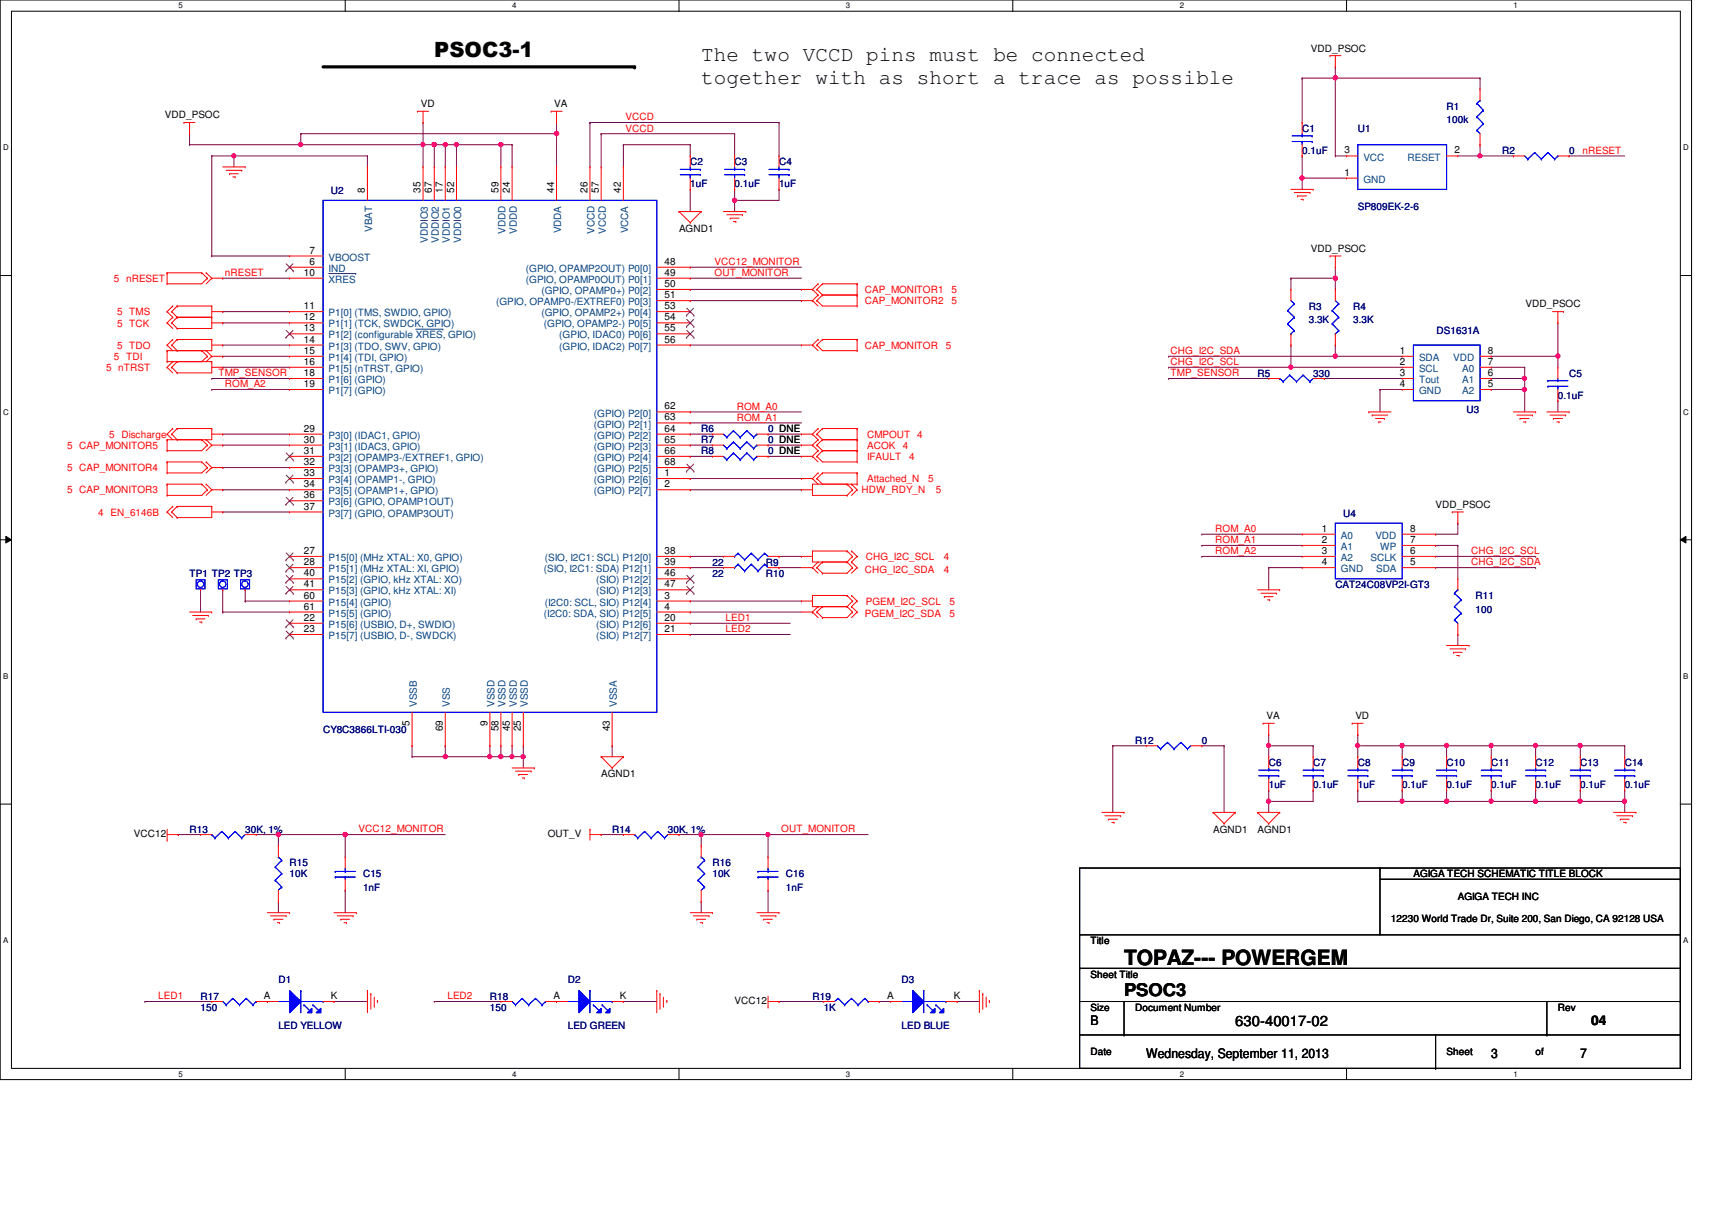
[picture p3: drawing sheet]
<svg xmlns="http://www.w3.org/2000/svg" width="297mm" height="210mm" viewBox="0 0 297 210" stroke-linecap="round" stroke-linejoin="round" font-family="sans-serif">
<defs><g id="words">
<g font-size="3.6">
<text x="75.3" y="9.8">PSOC3-1</text>
<text x="121.7" y="10.7">The two VCCD pins must be connected</text>
<text x="121.7" y="14.6">together with as short a trace as possible</text>
<text x="195" y="167.5">TOPAZ--- POWERGEM</text>
</g>
<text font-size="3" x="195" y="172.7">PSOC3</text>
<text font-size="2.5" x="214.3" y="177.9">630-40017-02</text>
<g font-size="2.3">
<text x="189.2" y="177.8">B</text>
<text x="276.1" y="177.8">04</text>
<text x="198.9" y="183.6">Wednesday, September 11, 2013</text>
<text x="258.7" y="183.6">3</text>
<text x="274.2" y="183.6">7</text>
</g>
<g font-size="1.7">
<text x="227.5" y="9">VDD_PSOC</text>
<text x="28.6" y="20.5">VDD_PSOC</text>
<text x="73" y="18.6">VD</text>
<text x="96.2" y="18.6">VA</text>
<text x="233.3" y="26.6">3</text>
<text x="252.3" y="26.6">2</text>
<text x="63.3" y="33.4" transform="rotate(-90 63.3 33.4)">8</text>
<text x="73" y="33.4" transform="rotate(-90 73 33.4)">35</text>
<text x="74.9" y="33.4" transform="rotate(-90 74.9 33.4)">67</text>
<text x="76.8" y="33.4" transform="rotate(-90 76.8 33.4)">17</text>
<text x="78.8" y="33.4" transform="rotate(-90 78.8 33.4)">52</text>
<text x="86.5" y="33.4" transform="rotate(-90 86.5 33.4)">59</text>
<text x="88.4" y="33.4" transform="rotate(-90 88.4 33.4)">24</text>
<text x="96.1" y="33.4" transform="rotate(-90 96.1 33.4)">44</text>
<text x="101.9" y="33.4" transform="rotate(-90 101.9 33.4)">26</text>
<text x="103.9" y="33.4" transform="rotate(-90 103.9 33.4)">57</text>
<text x="107.7" y="33.4" transform="rotate(-90 107.7 33.4)">42</text>
<text x="233.3" y="30.5">1</text>
<text x="117.8" y="40.2">AGND1</text>
<text x="52.7" y="47.8">10</text>
<text x="53.7" y="45.9">6</text>
<text x="53.7" y="44">7</text>
<text x="115.3" y="45.9">48</text>
<text x="115.3" y="47.8">49</text>
<text x="227.5" y="43.7">VDD_PSOC</text>
<text x="52.7" y="53.6">11</text>
<text x="115.3" y="49.8">50</text>
<text x="115.3" y="51.7">51</text>
<text x="115.3" y="53.6">53</text>
<text x="264.7" y="53.3">VDD_PSOC</text>
<text x="52.7" y="55.6">12</text>
<text x="52.7" y="57.5">13</text>
<text x="52.7" y="59.4">14</text>
<text x="115.3" y="55.6">54</text>
<text x="115.3" y="57.5">55</text>
<text x="115.3" y="59.4">56</text>
<text x="52.7" y="61.4">15</text>
<text x="52.7" y="63.3">16</text>
<text x="52.7" y="65.2">18</text>
<text x="242.9" y="63.3">2</text>
<text x="242.9" y="65.2">3</text>
<text x="242.9" y="61.4">1</text>
<text x="258.1" y="65.2">6</text>
<text x="258.1" y="63.3">7</text>
<text x="258.1" y="61.4">8</text>
<text x="52.7" y="67.1">19</text>
<text x="115.3" y="71">62</text>
<text x="242.9" y="67.1">4</text>
<text x="258.1" y="67.1">5</text>
<text x="52.7" y="74.9">29</text>
<text x="52.7" y="76.8">30</text>
<text x="115.3" y="72.9">63</text>
<text x="115.3" y="74.9">64</text>
<text x="115.3" y="76.8">65</text>
<text x="52.7" y="78.7">31</text>
<text x="52.7" y="80.7">32</text>
<text x="52.7" y="82.6">33</text>
<text x="115.3" y="82.6">1</text>
<text x="115.3" y="78.7">66</text>
<text x="115.3" y="80.7">68</text>
<text x="52.7" y="84.5">34</text>
<text x="52.7" y="86.4">36</text>
<text x="52.7" y="88.4">37</text>
<text x="115.3" y="84.5">2</text>
<text x="249.1" y="88.1">VDD_PSOC</text>
<text x="229.4" y="92.2">1</text>
<text x="229.4" y="94.2">2</text>
<text x="244.6" y="94.2">7</text>
<text x="244.6" y="92.2">8</text>
<text x="52.7" y="96.1">27</text>
<text x="52.7" y="98">28</text>
<text x="52.7" y="100">40</text>
<text x="52.7" y="101.9">41</text>
<text x="115.3" y="96.1">38</text>
<text x="115.3" y="98">39</text>
<text x="115.3" y="100">46</text>
<text x="115.3" y="101.9">47</text>
<text x="229.4" y="96.1">3</text>
<text x="229.4" y="98">4</text>
<text x="244.6" y="98">5</text>
<text x="244.6" y="96.1">6</text>
<text x="52.7" y="107.7">22</text>
<text x="52.7" y="103.8">60</text>
<text x="52.7" y="105.7">61</text>
<text x="115.3" y="103.8">3</text>
<text x="115.3" y="105.7">4</text>
<text x="115.3" y="107.7">20</text>
<text x="52.7" y="109.6">23</text>
<text x="115.3" y="109.6">21</text>
<text x="71.1" y="125.9" transform="rotate(-90 71.1 125.9)">5</text>
<text x="84.6" y="125.9" transform="rotate(-90 84.6 125.9)">9</text>
<text x="219.7" y="124.8">VA</text>
<text x="235.2" y="124.8">VD</text>
<text x="76.8" y="126.9" transform="rotate(-90 76.8 126.9)">69</text>
<text x="86.5" y="126.9" transform="rotate(-90 86.5 126.9)">58</text>
<text x="88.4" y="126.9" transform="rotate(-90 88.4 126.9)">45</text>
<text x="90.4" y="126.9" transform="rotate(-90 90.4 126.9)">25</text>
<text x="105.8" y="126.9" transform="rotate(-90 105.8 126.9)">43</text>
<text x="104.3" y="134.8">AGND1</text>
<text x="23.2" y="145.2">VCC12</text>
<text x="95" y="145.2">OUT_V</text>
<text x="210.5" y="144.5">AGND1</text>
<text x="218.2" y="144.5">AGND1</text>
<text x="245.2" y="152.2">AGIGA TECH SCHEMATIC TITLE BLOCK</text>
<text x="241.3" y="159.9">12230 World Trade Dr, Suite 200, San Diego, CA 92128 USA</text>
<text x="252.9" y="156">AGIGA TECH INC</text>
<text x="189.2" y="163.8">Title</text>
<text x="45.8" y="173.3">A</text>
<text x="57.4" y="173.3">K</text>
<text x="96" y="173.3">A</text>
<text x="107.6" y="173.3">K</text>
<text x="153.9" y="173.3">A</text>
<text x="165.5" y="173.3">K</text>
<text x="189.2" y="169.6">Sheet Title</text>
<text x="127.5" y="174.2">VCC12</text>
<text x="189.2" y="175.3">Size</text>
<text x="197" y="175.3">Document Number</text>
<text x="270.3" y="175.3">Rev</text>
<text x="189.2" y="183.1">Date</text>
<text x="251" y="183.1">Sheet</text>
<text x="266.4" y="183.1">of</text>
</g>
<g font-size="1.7" fill="#f00">
<text x="108.5" y="20.9">VCCD</text>
<text x="108.5" y="22.8">VCCD</text>
<text x="274.6" y="26.7">nRESET</text>
<text x="39" y="47.9">nRESET</text>
<text x="124" y="46">VCC12_MONITOR</text>
<text x="124" y="47.9">OUT_MONITOR</text>
<text x="19.8" y="48.9">5 nRESET</text>
<text x="150.1" y="52.8">CAP_MONITOR2</text>
<text x="150.1" y="50.8">CAP_MONITOR1</text>
<text x="165.1" y="52.8">5</text>
<text x="165.1" y="50.8">5</text>
<text x="20.3" y="54.7">5 TMS</text>
<text x="20.3" y="56.6">5 TCK</text>
<text x="18.4" y="64.3">5 nTRST</text>
<text x="19.8" y="62.4">5 TDI</text>
<text x="20.3" y="60.5">5 TDO</text>
<text x="37.9" y="65.3">TMP_SENSOR</text>
<text x="150.1" y="60.5">CAP_MONITOR</text>
<text x="164.1" y="60.5">5</text>
<text x="203.1" y="65.3">TMP_SENSOR</text>
<text x="203.1" y="61.4">CHG_I2C_SDA</text>
<text x="203.1" y="63.3">CHG_I2C_SCL</text>
<text x="39" y="67.2">ROM_A2</text>
<text x="127.8" y="71.1">ROM_A0</text>
<text x="11.6" y="77.9">5 CAP_MONITOR5</text>
<text x="19" y="75.9">5 Discharge</text>
<text x="127.8" y="73">ROM_A1</text>
<text x="150.4" y="77.9">ACOK</text>
<text x="150.4" y="75.9">CMPOUT 4</text>
<text x="156.6" y="77.9">4</text>
<text x="11.6" y="81.7">5 CAP_MONITOR4</text>
<text x="150.4" y="83.7">Attached_N</text>
<text x="150.4" y="79.8">IFAULT</text>
<text x="157.8" y="79.8">4</text>
<text x="161" y="83.7">5</text>
<text x="11.6" y="85.6">5 CAP_MONITOR3</text>
<text x="17.1" y="89.5">4 EN_6146B</text>
<text x="149.5" y="85.6">HDW_RDY_N</text>
<text x="162.4" y="85.6">5</text>
<text x="210.9" y="92.3">ROM_A0</text>
<text x="210.9" y="94.2">ROM_A1</text>
<text x="150.1" y="99.3">CHG_I2C_SDA</text>
<text x="150.2" y="97.2">CHG_I2C_SCL</text>
<text x="163.7" y="97.2">4</text>
<text x="163.7" y="99.3">4</text>
<text x="210.9" y="96.1">ROM_A2</text>
<text x="255.3" y="98.1">CHG_I2C_SDA</text>
<text x="255.3" y="96.1">CHG_I2C_SCL</text>
<text x="125.9" y="107.7">LED1</text>
<text x="150.1" y="107">PGEM_I2C_SDA</text>
<text x="150.2" y="104.9">PGEM_I2C_SCL</text>
<text x="164.7" y="104.9">5</text>
<text x="164.7" y="107">5</text>
<text x="125.9" y="109.7">LED2</text>
<text x="62.2" y="144.4">VCC12_MONITOR</text>
<text x="135.5" y="144.4">OUT_MONITOR</text>
<text x="27.5" y="173.4">LED1</text>
<text x="77.6" y="173.4">LED2</text>
</g>
<g font-size="1.7" fill="#000080">
<text x="225.9" y="22.9">C1</text>
<text x="235.6" y="22.9">U1</text>
<text x="251" y="19">R1</text>
<text x="251" y="21.3">100k</text>
<text x="119.8" y="28.7">C2</text>
<text x="127.5" y="28.7">C3</text>
<text x="135.2" y="28.7">C4</text>
<text x="225.9" y="26.7">0.1uF</text>
<text x="260.6" y="26.7">R2</text>
<text x="272.2" y="26.7">0</text>
<text x="57.4" y="33.7">U2</text>
<text x="119.8" y="32.5">1uF</text>
<text x="127.5" y="32.5">0.1uF</text>
<text x="135.2" y="32.5">1uF</text>
<text x="235.6" y="36.4">SP809EK-2-6</text>
<text x="227.1" y="53.8">R3</text>
<text x="234.8" y="53.8">R4</text>
<text x="227.1" y="56">3.3K</text>
<text x="234.8" y="56">3.3K</text>
<text x="249.3" y="58">DS1631A</text>
<text x="218.2" y="65.3">R5</text>
<text x="227.8" y="65.3">330</text>
<text x="272.2" y="65.3">C5</text>
<text x="254.5" y="71.7">U3</text>
<text x="270.3" y="69.2">0.1uF</text>
<text x="121.7" y="76.9">R7</text>
<text x="121.7" y="75">R6</text>
<text x="133.3" y="76.9">0 DNE</text>
<text x="133.3" y="75">0 DNE</text>
<text x="121.7" y="78.8">R8</text>
<text x="133.3" y="78.8">0 DNE</text>
<text x="233" y="89.7">U4</text>
<text x="32.9" y="100.1">TP1 TP2 TP3</text>
<text x="123.6" y="98.1">22</text>
<text x="123.6" y="100.1">22</text>
<text x="132.9" y="98.1">R9</text>
<text x="132.9" y="100.1">R10</text>
<text x="231.7" y="102">CAT24C08VP2I-GT3</text>
<text x="256" y="103.9">R11</text>
<text x="256" y="106.3">100</text>
<text x="56" y="127.1">CY8C3866LTI-030</text>
<text x="197" y="129">R12</text>
<text x="208.5" y="129">0</text>
<text x="220.1" y="132.9">C6</text>
<text x="220.1" y="136.7">1uF</text>
<text x="227.8" y="132.9">C7</text>
<text x="227.8" y="136.7">0.1uF</text>
<text x="235.6" y="132.9">C8</text>
<text x="235.6" y="136.7">1uF</text>
<text x="243.3" y="132.9">C9</text>
<text x="243.3" y="136.7">0.1uF</text>
<text x="251" y="132.9">C10</text>
<text x="251" y="136.7">0.1uF</text>
<text x="258.7" y="132.9">C11</text>
<text x="258.7" y="136.7">0.1uF</text>
<text x="266.4" y="132.9">C12</text>
<text x="266.4" y="136.7">0.1uF</text>
<text x="274.2" y="132.9">C13</text>
<text x="274.2" y="136.7">0.1uF</text>
<text x="281.9" y="132.9">C14</text>
<text x="281.9" y="136.7">0.1uF</text>
<text x="32.9" y="144.5">R13</text>
<text x="42.5" y="144.5">30K, 1%</text>
<text x="106.2" y="144.5">R14</text>
<text x="115.9" y="144.5">30K, 1%</text>
<text x="50.2" y="150.3">R15</text>
<text x="50.2" y="152.2">10K</text>
<text x="63" y="152.2">C15</text>
<text x="63" y="154.5">1nF</text>
<text x="123.6" y="150.3">R16</text>
<text x="123.6" y="152.2">10K</text>
<text x="136.4" y="152.2">C16</text>
<text x="136.4" y="154.5">1nF</text>
<text x="34.8" y="173.4">R17</text>
<text x="48.3" y="170.5">D1</text>
<text x="85" y="173.4">R18</text>
<text x="98.5" y="170.5">D2</text>
<text x="141" y="173.4">R19</text>
<text x="156.4" y="170.5">D3</text>
<text x="34.8" y="175.3">150</text>
<text x="48.3" y="178.4">LED YELLOW</text>
<text x="85" y="175.3">150</text>
<text x="98.5" y="178.4">LED GREEN</text>
<text x="142.9" y="175.3">1K</text>
<text x="156.4" y="178.4">LED BLUE</text>
</g>
<g font-size="1.7" fill="#004080">
<text x="236.6" y="27.9">VCC</text>
<text x="244.2" y="27.9">RESET</text>
<text x="236.6" y="31.7">GND</text>
<text x="64.6" y="40.2" transform="rotate(-90 64.6 40.2)">VBAT</text>
<text x="87.7" y="40.6" transform="rotate(-90 87.7 40.6)">VDDD</text>
<text x="89.7" y="40.6" transform="rotate(-90 89.7 40.6)">VDDD</text>
<text x="97.4" y="40.5" transform="rotate(-90 97.4 40.5)">VDDA</text>
<text x="103.2" y="40.6" transform="rotate(-90 103.2 40.6)">VCCD</text>
<text x="105.1" y="40.6" transform="rotate(-90 105.1 40.6)">VCCD</text>
<text x="109" y="40.5" transform="rotate(-90 109 40.5)">VCCA</text>
<text x="57" y="47.2">IND</text>
<text x="57" y="45.2">VBOOST</text>
<text x="74.2" y="42.1" transform="rotate(-90 74.2 42.1)">VDDIO3</text>
<text x="76.2" y="42.1" transform="rotate(-90 76.2 42.1)">VDDIO2</text>
<text x="78.1" y="42.1" transform="rotate(-90 78.1 42.1)">VDDIO1</text>
<text x="80" y="42.1" transform="rotate(-90 80 42.1)">VDDIO0</text>
<text x="91.2" y="47.2">(GPIO, OPAMP2OUT) P0[0]</text>
<text x="57" y="49.1">XRES</text>
<text x="86.1" y="53">(GPIO, OPAMP0-/EXTREF0) P0[3]</text>
<text x="91.2" y="49.1">(GPIO, OPAMP0OUT) P0[1]</text>
<text x="93.9" y="51">(GPIO, OPAMP0+) P0[2]</text>
<text x="57" y="54.9">P1[0] (TMS, SWDIO, GPIO)</text>
<text x="57" y="56.8">P1[1] (TCK, SWDCK, GPIO)</text>
<text x="57" y="58.7">P1[2] (configurable XRES, GPIO)</text>
<text x="93.9" y="54.9">(GPIO, OPAMP2+) P0[4]</text>
<text x="94.4" y="56.8">(GPIO, OPAMP2-) P0[5]</text>
<text x="97" y="58.7">(GPIO, IDAC0) P0[6]</text>
<text x="57" y="60.7">P1[3] (TDO, SWV, GPIO)</text>
<text x="57" y="62.6">P1[4] (TDI, GPIO)</text>
<text x="57" y="64.5">P1[5] (nTRST, GPIO)</text>
<text x="97" y="60.7">(GPIO, IDAC2) P0[7]</text>
<text x="246.2" y="64.5">SCL</text>
<text x="246.2" y="62.6">SDA</text>
<text x="252.1" y="62.6">VDD</text>
<text x="253.7" y="64.5">A0</text>
<text x="57" y="66.5">P1[6] (GPIO)</text>
<text x="57" y="68.4">P1[7] (GPIO)</text>
<text x="246.2" y="66.5">Tout</text>
<text x="246.2" y="68.4">GND</text>
<text x="253.7" y="68.4">A2</text>
<text x="253.7" y="66.5">A1</text>
<text x="57" y="76.1">P3[0] (IDAC1, GPIO)</text>
<text x="103" y="72.3">(GPIO) P2[0]</text>
<text x="103" y="74.2">(GPIO) P2[1]</text>
<text x="103" y="76.1">(GPIO) P2[2]</text>
<text x="57" y="78">P3[1] (IDAC3, GPIO)</text>
<text x="57" y="80">P3[2] (OPAMP3-/EXTREF1, GPIO)</text>
<text x="57" y="81.9">P3[3] (OPAMP3+, GPIO)</text>
<text x="57" y="83.8">P3[4] (OPAMP1-, GPIO)</text>
<text x="103" y="83.8">(GPIO) P2[6]</text>
<text x="103" y="78">(GPIO) P2[3]</text>
<text x="103" y="80">(GPIO) P2[4]</text>
<text x="103" y="81.9">(GPIO) P2[5]</text>
<text x="57" y="85.8">P3[5] (OPAMP1+, GPIO)</text>
<text x="57" y="87.7">P3[6] (GPIO, OPAMP1OUT)</text>
<text x="57" y="89.6">P3[7] (GPIO, OPAMP3OUT)</text>
<text x="103" y="85.8">(GPIO) P2[7]</text>
<text x="232.7" y="93.5">A0</text>
<text x="232.7" y="95.4">A1</text>
<text x="238.6" y="93.5">VDD</text>
<text x="239.5" y="95.4">WP</text>
<text x="57" y="97.3">P15[0] (MHz XTAL: X0, GPIO)</text>
<text x="57" y="99.3">P15[1] (MHz XTAL: XI, GPIO)</text>
<text x="57" y="101.2">P15[2] (GPIO, kHz XTAL: XO)</text>
<text x="94.4" y="99.3">(SIO, I2C1: SDA) P12[1]</text>
<text x="94.5" y="97.3">(SIO, I2C1: SCL) P12[0]</text>
<text x="103.4" y="101.2">(SIO) P12[2]</text>
<text x="232.7" y="97.3">A2</text>
<text x="232.7" y="99.3">GND</text>
<text x="237.8" y="97.3">SCLK</text>
<text x="238.8" y="99.3">SDA</text>
<text x="57" y="103.1">P15[3] (GPIO, kHz XTAL: XI)</text>
<text x="57" y="105.1">P15[4] (GPIO)</text>
<text x="57" y="107">P15[5] (GPIO)</text>
<text x="94.4" y="107">(I2C0: SDA, SIO) P12[5]</text>
<text x="94.5" y="105.1">(I2C0: SCL, SIO) P12[4]</text>
<text x="103.4" y="103.1">(SIO) P12[3]</text>
<text x="57" y="108.9">P15[6] (USBIO, D+, SWDIO)</text>
<text x="57" y="110.9">P15[7] (USBIO, D-, SWDCK)</text>
<text x="103.4" y="108.9">(SIO) P12[6]</text>
<text x="103.4" y="110.9">(SIO) P12[7]</text>
<text x="72.3" y="122.6" transform="rotate(-90 72.3 122.6)">VSSB</text>
<text x="78.1" y="122.6" transform="rotate(-90 78.1 122.6)">VSS</text>
<text x="85.8" y="122.6" transform="rotate(-90 85.8 122.6)">VSSD</text>
<text x="87.7" y="122.6" transform="rotate(-90 87.7 122.6)">VSSD</text>
<text x="89.7" y="122.6" transform="rotate(-90 89.7 122.6)">VSSD</text>
<text x="91.6" y="122.6" transform="rotate(-90 91.6 122.6)">VSSD</text>
<text x="107" y="122.6" transform="rotate(-90 107 122.6)">VSSA</text>
</g>
<g font-size="1.4">
<text x="30.9" y="1.4">5</text>
<text x="88.9" y="1.4">4</text>
<text x="146.8" y="1.4">3</text>
<text x="204.7" y="1.4">2</text>
<text x="262.6" y="1.4">1</text>
<text x=".5" y="26.1">D</text>
<text x="292.1" y="26.1">D</text>
<text x=".5" y="71.9">C</text>
<text x="292.1" y="71.9">C</text>
<text x=".5" y="117.8">B</text>
<text x="292.1" y="117.8">B</text>
<text x=".5" y="163.6">A</text>
<text x="292.1" y="163.6">A</text>
<text x="30.9" y="186.8">5</text>
<text x="88.9" y="186.8">4</text>
<text x="146.8" y="186.8">3</text>
<text x="204.7" y="186.8">2</text>
<text x="262.6" y="186.8">1</text>
</g>
</g></defs>
<path d="M0 0h293.5v187.3h-293.5zM2 1.9h289.5v183.4h-289.5z" fill="none" stroke="#000" stroke-width=".17"/>
<g fill="#fff">
<path d="M30.9 .2h.8v1.5h-.8z"/>
<path d="M30.9 185.5h.8v1.6h-.8z"/>
</g>
<path d="M59.9 0v1.9M59.9 185.3v2" fill="none" stroke="#000" stroke-width=".17"/>
<g fill="#fff">
<path d="M88.9 .2h.7v1.5h-.7z"/>
<path d="M88.9 185.5h.7v1.6h-.7z"/>
</g>
<path d="M117.8 0v1.9M117.8 185.3v2" fill="none" stroke="#000" stroke-width=".17"/>
<g fill="#fff">
<path d="M146.8 .2h.7v1.5h-.7z"/>
<path d="M146.8 185.5h.7v1.6h-.7z"/>
</g>
<path d="M175.7 0v1.9M175.7 185.3v2" fill="none" stroke="#000" stroke-width=".17"/>
<g fill="#fff">
<path d="M204.7 .2h.7v1.5h-.7z"/>
<path d="M204.7 185.5h.7v1.6h-.7z"/>
</g>
<path d="M233.6 0v1.9M233.6 185.3v2" fill="none" stroke="#000" stroke-width=".17"/>
<g fill="#fff">
<path d="M262.6 .2h.8v1.5h-.8z"/>
<path d="M262.6 185.5h.8v1.6h-.8z"/>
<path d="M.5 24.8h1v1.6h-1z"/>
<path d="M292.1 24.8h.9v1.6h-.9z"/>
<path d="M.5 70.7h1v1.5h-1z"/>
<path d="M292.1 70.7h.9v1.5h-.9z"/>
</g>
<path d="M0 47.8h2M291.5 47.8h2" fill="none" stroke="#000" stroke-width=".17"/>
<g fill="#fff">
<path d="M.5 116.5h.9v1.6h-.9z"/>
<path d="M292.1 116.5h.8v1.6h-.8z"/>
</g>
<path d="M0 93.6h2M1 93l1 .6-1 .6zM291.5 93.6l1-.6v1.2zM291.5 93.6h2" fill="none" stroke="#000" stroke-width=".17"/>
<path d="M1 93l1 .6-1 .6zM291.5 93.6l1-.6v1.2z" fill="#000"/>
<g fill="#fff">
<path d="M.5 162.4h.9v1.5h-.9z"/>
<path d="M292.1 162.4h.8v1.5h-.8z"/>
</g>
<path d="M0 139.5h2M291.5 139.5h2" fill="none" stroke="#000" stroke-width=".17"/>
<path d="M56 11.6h54.1" fill="none" stroke="#000" stroke-width=".55"/>
<circle cx="110.1" cy="11.6" r=".28" fill="#000"/>
<path d="M231.7 13.5h.1M231.7 13.5v13.6" fill="none" stroke="#800040" stroke-width=".17"/>
<circle cx="231.7" cy="13.5" r=".38" fill="#f0f"/>
<circle cx="231.7" cy="13.5" r=".38" fill="none" stroke="#f0f" stroke-width=".17"/>
<g fill="none" stroke="#800040" stroke-width=".17">
<path d="M225.9 13.5h.1M225.9 13.5v7.8M225.9 13.5h30.9M231.7 13.5h.1M256.8 13.5h.1M256.8 13.5v2M225.9 30.9h.1M225.9 27.1h.1M225.9 27.1v5.8M252.9 27.1h3.9M256.8 25.1h.1M256.8 27.1h.1"/>
<path d="M256.8 25.1v2"/>
</g>
<circle cx="256.8" cy="27" r=".37" fill="#f0f"/>
<circle cx="256.8" cy="27" r=".37" fill="none" stroke="#f0f" stroke-width=".17"/>
<path d="M272.2 27.1h.1M272.2 27.1h9.7M235.6 129.4h.1M235.6 129.4h7.7M281.9 129.4h.1M281.9 129.4v1.9" fill="none" stroke="#800040" stroke-width=".17"/>
<circle cx="235.5" cy="129.3" r=".38" fill="#f0f"/>
<circle cx="235.5" cy="129.3" r=".38" fill="none" stroke="#f0f" stroke-width=".17"/>
<path d="M243.3 129.4h.1M243.3 129.4v1.9M243.3 129.4h7.7" fill="none" stroke="#800040" stroke-width=".17"/>
<circle cx="243.2" cy="129.3" r=".38" fill="#f0f"/>
<circle cx="243.2" cy="129.3" r=".38" fill="none" stroke="#f0f" stroke-width=".17"/>
<path d="M251 129.4h.1M251 129.4v1.9M251 129.4h7.7" fill="none" stroke="#800040" stroke-width=".17"/>
<circle cx="251" cy="129.3" r=".38" fill="#f0f"/>
<circle cx="251" cy="129.3" r=".38" fill="none" stroke="#f0f" stroke-width=".17"/>
<path d="M258.7 129.4h.1M258.7 129.4v1.9M266.4 129.4h.1M266.4 129.4h7.8M266.4 129.4v1.9" fill="none" stroke="#800040" stroke-width=".17"/>
<circle cx="266.4" cy="129.3" r=".38" fill="#f0f"/>
<circle cx="266.4" cy="129.3" r=".38" fill="none" stroke="#f0f" stroke-width=".17"/>
<path d="M274.2 129.4h.1M274.2 129.4v1.9" fill="none" stroke="#800040" stroke-width=".17"/>
<circle cx="274.1" cy="129.3" r=".38" fill="#f0f"/>
<circle cx="274.1" cy="129.3" r=".38" fill="none" stroke="#f0f" stroke-width=".17"/>
<path d="M274.2 129.4h.1M274.2 129.4h7.7M281.9 137.1h.1M281.9 137.1v1.9" fill="none" stroke="#800040" stroke-width=".17"/>
<circle cx="281.9" cy="139" r=".38" fill="#f0f"/>
<circle cx="281.9" cy="139" r=".38" fill="none" stroke="#f0f" stroke-width=".17"/>
<path d="M274.2 137.1h.1M274.2 137.1v1.9" fill="none" stroke="#800040" stroke-width=".17"/>
<circle cx="274.1" cy="139" r=".38" fill="#f0f"/>
<circle cx="274.1" cy="139" r=".38" fill="none" stroke="#f0f" stroke-width=".17"/>
<path d="M258.7 137.1h.1M258.7 139h.1M258.7 137.1v1.9M266.4 137.1h.1M266.4 137.1v1.9h-7.7M274.2 139h.1M274.2 139h7.7" fill="none" stroke="#800040" stroke-width=".17"/>
<circle cx="258.7" cy="139" r=".38" fill="#f0f"/>
<circle cx="258.7" cy="139" r=".38" fill="none" stroke="#f0f" stroke-width=".17"/>
<path d="M251 137.1h.1M251 139h.1M251 137.1v1.9M251 139h7.7" fill="none" stroke="#800040" stroke-width=".17"/>
<circle cx="251" cy="139" r=".38" fill="#f0f"/>
<circle cx="251" cy="139" r=".38" fill="none" stroke="#f0f" stroke-width=".17"/>
<path d="M243.3 137.1h.1M243.3 139h.1M243.3 137.1v1.9M243.3 139h7.7" fill="none" stroke="#800040" stroke-width=".17"/>
<circle cx="243.2" cy="139" r=".38" fill="#f0f"/>
<circle cx="243.2" cy="139" r=".38" fill="none" stroke="#f0f" stroke-width=".17"/>
<path d="M225.9 30.9h.1M225.9 30.9h7.7M231.7 27.1h.1M231.7 27.1h1.9M235.6 139h.1M235.6 139h7.7M281.9 139h.1M281.9 139v1.9" fill="none" stroke="#800040" stroke-width=".17"/>
<circle cx="225.9" cy="30.9" r=".37" fill="#f0f"/>
<circle cx="225.9" cy="30.9" r=".37" fill="none" stroke="#f0f" stroke-width=".17"/>
<path d="M258.7 129.4h.1M258.7 129.4h7.7" fill="none" stroke="#800040" stroke-width=".17"/>
<circle cx="258.7" cy="129.3" r=".38" fill="#f0f"/>
<circle cx="258.7" cy="129.3" r=".38" fill="none" stroke="#f0f" stroke-width=".17"/>
<path d="M266.4 139h.1M266.4 139h7.8" fill="none" stroke="#800040" stroke-width=".17"/>
<circle cx="266.4" cy="139" r=".38" fill="#f0f"/>
<circle cx="266.4" cy="139" r=".38" fill="none" stroke="#f0f" stroke-width=".17"/>
<path d="M220.1 129.4h.1M220.1 129.4v1.9M220.1 129.4h7.7" fill="none" stroke="#800040" stroke-width=".17"/>
<circle cx="220.1" cy="129.3" r=".38" fill="#f0f"/>
<circle cx="220.1" cy="129.3" r=".38" fill="none" stroke="#f0f" stroke-width=".17"/>
<path d="M220.1 139h.1M220.1 139h7.7M227.8 129.4h.1M227.8 129.4v1.9" fill="none" stroke="#800040" stroke-width=".17"/>
<circle cx="220.1" cy="139" r=".38" fill="#f0f"/>
<circle cx="220.1" cy="139" r=".38" fill="none" stroke="#f0f" stroke-width=".17"/>
<g fill="none" stroke="#800040" stroke-width=".17">
<path d="M231.7 11.6h.1M231.7 11.6v1.9M40.6 27.1h.1M40.6 27.1h23.2M63.8 27.1h.1M63.8 27.1v1.9M119.8 104.3h.1M119.8 106.2h.1M119.8 108.1h.1M119.8 110.1h.1M119.8 104.3h19.3M119.8 106.2h19.3"/>
<path d="M119.8 108.1h17.3M119.8 110.1h17.3M193.1 129.4h.1M193.1 129.4h5.8M193.1 129.4v11.5M208.5 129.4h.1M208.5 129.4h3.9M212.4 129.4h.1M212.4 129.4v11.5M220.1 127.4h.1M220.1 137.1h.1M220.1 139h.1"/>
<path d="M220.1 127.4v2M220.1 137.1v3.8M227.8 137.1h.1M227.8 137.1v1.9M235.6 127.4h.1M235.6 129.4h.1M235.6 137.1h.1M235.6 127.4v3.9M235.6 137.1v1.9"/>
</g>
<circle cx="40.6" cy="27" r=".37" fill="#f0f"/>
<circle cx="40.6" cy="27" r=".37" fill="none" stroke="#f0f" stroke-width=".17"/>
<g fill="none" stroke="#800040" stroke-width=".17">
<path d="M102.4 21.3h.1M102.4 21.3v7.7M102.4 21.3h32.8M104.3 23.2h.1M104.3 23.2v5.8M104.3 23.2h23.2M108.2 25.1h.1M108.2 25.1v3.9M108.2 25.1h11.6M119.8 32.9h.1M119.8 25.1h.1M119.8 25.1v2"/>
<path d="M119.8 32.9v3.8M127.5 32.9h.1M127.5 23.2h.1M127.5 34.8h.1M127.5 23.2v3.9M127.5 32.9v3.8M135.2 21.3h.1M135.2 32.9h.1M135.2 21.3v5.8M135.2 32.9v1.9h-7.7M36.7 44.4h.1M36.7 44.4h13.5"/>
<path d="M38.6 48.3h.1M38.6 48.3h11.6"/>
</g>
<circle cx="127.4" cy="34.7" r=".37" fill="#f0f"/>
<circle cx="127.4" cy="34.7" r=".37" fill="none" stroke="#f0f" stroke-width=".17"/>
<path d="M73.4 25.1h.1M73.4 25.1v3.9M73.4 25.1h1.9" fill="none" stroke="#800040" stroke-width=".17"/>
<circle cx="75.3" cy="25.1" r=".37" fill="#f0f"/>
<circle cx="75.3" cy="25.1" r=".37" fill="none" stroke="#f0f" stroke-width=".17"/>
<circle cx="73.4" cy="25.1" r=".37" fill="#f0f"/>
<circle cx="73.4" cy="25.1" r=".37" fill="none" stroke="#f0f" stroke-width=".17"/>
<path d="M32.9 23.2h.1M32.9 23.2v1.9M77.3 25.1h.1M77.3 25.1v3.9M79.2 25.1h.1M79.2 25.1v3.9M86.9 25.1h.1M86.9 25.1v3.9M86.9 25.1h2M88.9 25.1h.1M88.9 25.1v3.9" fill="none" stroke="#800040" stroke-width=".17"/>
<circle cx="77.3" cy="25.1" r=".37" fill="#f0f"/>
<circle cx="77.3" cy="25.1" r=".37" fill="none" stroke="#f0f" stroke-width=".17"/>
<path d="M75.3 25.1h.1M75.3 25.1h3.9M75.3 25.1v3.9M77.3 25.1h.1" fill="none" stroke="#800040" stroke-width=".17"/>
<circle cx="75.3" cy="25.1" r=".37" fill="#f0f"/>
<circle cx="75.3" cy="25.1" r=".37" fill="none" stroke="#f0f" stroke-width=".17"/>
<path d="M79.2 25.1h.1M79.2 25.1h7.7" fill="none" stroke="#800040" stroke-width=".17"/>
<circle cx="86.9" cy="25.1" r=".37" fill="#f0f"/>
<circle cx="86.9" cy="25.1" r=".37" fill="none" stroke="#f0f" stroke-width=".17"/>
<circle cx="79.2" cy="25.1" r=".37" fill="#f0f"/>
<circle cx="79.2" cy="25.1" r=".37" fill="none" stroke="#f0f" stroke-width=".17"/>
<path d="M52.2 23.2h.1M52.2 23.2h44.4M52.2 23.2v1.9" fill="none" stroke="#800040" stroke-width=".17"/>
<circle cx="52.2" cy="25.1" r=".37" fill="#f0f"/>
<circle cx="52.2" cy="25.1" r=".37" fill="none" stroke="#f0f" stroke-width=".17"/>
<path d="M32.9 25.1h.1M32.9 25.1h19.3M96.6 23.2h.1M96.6 23.2v5.8" fill="none" stroke="#800040" stroke-width=".17"/>
<circle cx="96.6" cy="23.2" r=".38" fill="#f0f"/>
<circle cx="96.6" cy="23.2" r=".38" fill="none" stroke="#f0f" stroke-width=".17"/>
<path d="M96.6 21.3h.1M96.6 21.3v1.9" fill="none" stroke="#800040" stroke-width=".17"/>
<circle cx="96.6" cy="23.2" r=".38" fill="#f0f"/>
<circle cx="96.6" cy="23.2" r=".38" fill="none" stroke="#f0f" stroke-width=".17"/>
<path d="M36.7 27.1h.1M36.7 27.1v17.3M52.2 25.1h.1M52.2 25.1h21.2M85 131.3h.1M85 129.4h.1M85 131.3h1.9M85 129.4v1.9M106.2 129.4h.1M106.2 129.4v1.9" fill="none" stroke="#800040" stroke-width=".17"/>
<circle cx="85" cy="131.2" r=".37" fill="#f0f"/>
<circle cx="85" cy="131.2" r=".37" fill="none" stroke="#f0f" stroke-width=".17"/>
<path d="M86.9 129.4h.1M86.9 129.4v1.9" fill="none" stroke="#800040" stroke-width=".17"/>
<circle cx="86.9" cy="131.2" r=".37" fill="#f0f"/>
<circle cx="86.9" cy="131.2" r=".37" fill="none" stroke="#f0f" stroke-width=".17"/>
<path d="M88.9 129.4h.1M88.9 129.4v1.9" fill="none" stroke="#800040" stroke-width=".17"/>
<circle cx="88.8" cy="131.2" r=".37" fill="#f0f"/>
<circle cx="88.8" cy="131.2" r=".37" fill="none" stroke="#f0f" stroke-width=".17"/>
<path d="M77.3 131.3h.1M77.3 131.3h7.7M86.9 131.3h.1M86.9 131.3h2" fill="none" stroke="#800040" stroke-width=".17"/>
<circle cx="77.3" cy="131.2" r=".37" fill="#f0f"/>
<circle cx="77.3" cy="131.2" r=".37" fill="none" stroke="#f0f" stroke-width=".17"/>
<path d="M88.9 131.3h.1M88.9 131.3h1.9M90.8 131.3h.1M90.8 131.3v1.9" fill="none" stroke="#800040" stroke-width=".17"/>
<circle cx="90.8" cy="131.2" r=".37" fill="#f0f"/>
<circle cx="90.8" cy="131.2" r=".37" fill="none" stroke="#f0f" stroke-width=".17"/>
<g fill="none" stroke="#800040" stroke-width=".17">
<path d="M38.6 54.1h.1M38.6 56h.1M38.6 59.9h.1M38.6 54.1h11.6M38.6 56h11.6M38.6 59.9h11.6M119.8 46.4h.1M119.8 46.4h19.3M38.6 61.8h.1M38.6 63.7h.1M38.6 61.8h11.6M38.6 63.7h11.6"/>
<path d="M119.8 77.2h.1M119.8 77.2h3.8M133.3 77.2h.1M133.3 77.2h5.8M239.4 67.6h.1M239.4 67.6h3.9M239.4 67.6v3.9M270.3 61.8h.1M270.3 61.8v1.9M119.8 96.5h.1M119.8 98.5h.1M119.8 96.5h5.7"/>
<path d="M119.8 98.5h5.7M71.5 129.4h.1M71.5 129.4v1.9M90.8 129.4h.1M90.8 129.4v1.9"/>
</g>
<circle cx="270.3" cy="61.8" r=".38" fill="#f0f"/>
<circle cx="270.3" cy="61.8" r=".38" fill="none" stroke="#f0f" stroke-width=".17"/>
<g fill="none" stroke="#800040" stroke-width=".17">
<path d="M231.7 48.3h.1M231.7 48.3v1.9M270.3 56h.1M270.3 56v5.8h-11.6M202.7 65.7h.1M202.7 65.7h17.4M224 63.7h.1M224 63.7h19.3M229.8 65.7h.1M229.8 65.7h13.5M231.7 61.8h.1M231.7 61.8h11.6"/>
<path d="M258.7 61.8h.1M270.3 69.5h.1M270.3 69.5v2"/>
</g>
<circle cx="231.7" cy="48.3" r=".38" fill="#f0f"/>
<circle cx="231.7" cy="48.3" r=".38" fill="none" stroke="#f0f" stroke-width=".17"/>
<path d="M224 48.3h.1M224 48.3v1.9M224 48.3h7.7M231.7 59.9h.1M231.7 59.9v1.9" fill="none" stroke="#800040" stroke-width=".17"/>
<circle cx="231.7" cy="61.8" r=".38" fill="#f0f"/>
<circle cx="231.7" cy="61.8" r=".38" fill="none" stroke="#f0f" stroke-width=".17"/>
<path d="M224 59.9h.1M224 59.9v3.8M231.7 46.4h.1M231.7 46.4v1.9" fill="none" stroke="#800040" stroke-width=".17"/>
<circle cx="224" cy="63.7" r=".37" fill="#f0f"/>
<circle cx="224" cy="63.7" r=".37" fill="none" stroke="#f0f" stroke-width=".17"/>
<path d="M258.7 63.7h.1M258.7 65.7h.1M258.7 63.7h5.8M258.7 65.7h5.8M264.5 65.7h.1M264.5 65.7v1.9" fill="none" stroke="#800040" stroke-width=".17"/>
<circle cx="264.5" cy="67.6" r=".38" fill="#f0f"/>
<circle cx="264.5" cy="67.6" r=".38" fill="none" stroke="#f0f" stroke-width=".17"/>
<circle cx="264.5" cy="65.6" r=".37" fill="#f0f"/>
<circle cx="264.5" cy="65.6" r=".37" fill="none" stroke="#f0f" stroke-width=".17"/>
<g fill="none" stroke="#800040" stroke-width=".17">
<path d="M119.8 48.3h.1M119.8 48.3h19.3M36.7 65.7h.1M36.7 67.6h.1M36.7 67.6h13.5M36.7 65.7h13.5M119.8 71.5h.1M119.8 73.4h.1M119.8 71.5h19.3M119.8 73.4h19.3M202.7 61.8h.1M202.7 63.7h.1"/>
<path d="M202.7 61.8h29M202.7 63.7h21.3M258.7 67.6h.1M258.7 67.6h5.8M264.5 67.6h.1M264.5 63.7h.1M264.5 63.7v2M264.5 67.6v3.9M77.3 129.4h.1M77.3 129.4v1.9M30.9 144.8h.1M30.9 144.8h3.9"/>
<path d="M44.4 144.8h3.9M48.3 144.8h.1M59.9 144.8h.1M59.9 154.4h.1M59.9 144.8v3.9M59.9 154.4v3.9M59.9 144.8h17.4"/>
</g>
<circle cx="59.9" cy="144.8" r=".38" fill="#f0f"/>
<circle cx="59.9" cy="144.8" r=".38" fill="none" stroke="#f0f" stroke-width=".17"/>
<path d="M48.3 144.8h.1M48.3 144.8v1.9" fill="none" stroke="#800040" stroke-width=".17"/>
<circle cx="48.3" cy="144.8" r=".38" fill="#f0f"/>
<circle cx="48.3" cy="144.8" r=".38" fill="none" stroke="#f0f" stroke-width=".17"/>
<path d="M48.3 156.4h.1M48.3 156.4v1.9M121.7 144.8h.1M121.7 144.8h11.6M133.3 144.8h.1M133.3 144.8v3.9" fill="none" stroke="#800040" stroke-width=".17"/>
<circle cx="121.6" cy="144.8" r=".38" fill="#f0f"/>
<circle cx="121.6" cy="144.8" r=".38" fill="none" stroke="#f0f" stroke-width=".17"/>
<path d="M104.3 144.8h.1M104.3 144.8h3.9M117.8 144.8h.1M117.8 144.8h3.9M133.3 154.4h.1M133.3 144.8h.1M133.3 154.4v3.9M133.3 144.8h17.3" fill="none" stroke="#800040" stroke-width=".17"/>
<circle cx="133.2" cy="144.8" r=".38" fill="#f0f"/>
<circle cx="133.2" cy="144.8" r=".38" fill="none" stroke="#f0f" stroke-width=".17"/>
<g fill="none" stroke="#800040" stroke-width=".17">
<path d="M36.7 27.1h.1M36.7 27.1h3.9M40.6 27.1h.1M40.6 27.1v1.9M73.4 21.3h.1M73.4 21.3v3.8M256.8 27.1h5.8M262.6 27.1h.1M119.8 59.9h.1M119.8 59.9h19.3M38.6 75.3h.1M38.6 75.3h11.6"/>
<path d="M38.6 88.8h.1M38.6 88.8h11.6M135.2 98.5h.1M135.2 96.5h.1M135.2 98.5h3.9M135.2 96.5h3.9M208.5 92.7h.1M208.5 94.6h.1M208.5 92.7h17.4M208.5 94.6h17.4M220.1 98.5h.1M220.1 98.5h5.8"/>
<path d="M220.1 98.5v3.8M249.1 92.7h.1M249.1 94.6h.1M249.1 98.5h17.3M249.1 96.5h17.3M249.1 94.6h3.8M252.9 94.6h.1M252.9 90.8h.1M252.9 90.8v1.9h-3.8M252.9 94.6v5.8M266.4 98.5h.1M266.4 96.5h.1"/>
<path d="M252.9 110.1h.1M252.9 110.1v1.9M71.5 131.3h.1M71.5 131.3h5.8M48.3 144.8h11.6M59.9 144.8h.1M121.7 144.8h.1M121.7 156.4h.1M121.7 144.8v1.9M121.7 156.4v1.9M25.1 173.7h.1M25.1 173.7h11.6"/>
<path d="M58 173.7h.1M58 173.7h5.8M75.3 173.7h.1M75.3 173.7h11.6M108.2 173.7h.1M108.2 173.7h5.8M135.2 173.7h.1M135.2 173.7h7.7M152.6 173.7h.1M152.6 173.7h1.9M166.1 173.7h.1M166.1 173.7h3.8"/>
</g>
<circle cx="59.9" cy="144.8" r=".38" fill="#f0f"/>
<circle cx="59.9" cy="144.8" r=".38" fill="none" stroke="#f0f" stroke-width=".17"/>
<g fill="none" stroke="#800040" stroke-width=".17">
<path d="M119.8 52.2h.1M119.8 50.2h.1M119.8 52.2h19.3M119.8 50.2h19.3M38.6 77.2h.1M38.6 77.2h11.6M119.8 79.2h.1M119.8 75.3h.1M119.8 79.2h3.8M119.8 75.3h3.8M133.3 79.2h.1M133.3 75.3h.1"/>
<path d="M133.3 79.2h5.8M133.3 75.3h5.8M38.6 85h.1M38.6 81.1h.1M38.6 85h11.6M38.6 81.1h11.6M119.8 85h.1M119.8 83h.1M119.8 85h19.3M119.8 83h19.3M208.5 96.5h.1M208.5 96.5h17.4"/>
<path d="M34.8 102.3h.1M34.8 102.3v3.9M38.6 106.2h.1M38.6 102.3v3.9M38.6 106.2h11.6M42.5 104.3h.1M42.5 102.3v2M42.5 104.3h7.7"/>
</g>
<g fill="none" stroke="#f00" stroke-width=".17">
<path d="M72.4 19.3h.1M72.4 19.3h2M73.4 19.3v2M95.6 19.3h.1M95.6 19.3h1.9M96.6 19.3v2M230.8 9.7h.1M230.8 9.7h1.9M231.7 11.6h.1M231.7 9.7v1.9M31.9 21.3h.1M31.9 21.3h1.9"/>
<path d="M32.9 23.2h.1M32.9 21.3v1.9M38.6 29h3.9M39.2 29.5h2.7M39.8 30.1h.1M39.8 30.1h1.6M40.4 30.7h.4M40.8 30.7h.1M41.9 29.5h.1M42.5 29h.1M73.4 21.3h.1M96.6 21.3h.1"/>
<path d="M117.8 36.7h.1M117.8 36.7h3.9M117.8 36.7l2 1.9M119.8 38.6h.1M119.8 27.1h.1M119.8 32.9h.1M119.8 27.1v1.9M119.8 30.9v2M121.7 36.7h.1M121.7 36.7l-1.9 1.9M125.5 36.7h3.9M126.1 37.3h2.7"/>
<path d="M126.7 37.8h.1M126.7 37.8h1.5M127.3 38.4h.4M127.5 27.1h.1M127.5 32.9h.1M127.5 27.1v1.9M127.5 30.9v2M127.7 38.4h.1M128.8 37.3h.1M129.4 36.7h.1M224 32.9h3.8M224.6 33.4h2.7"/>
<path d="M225.1 34h.1M225.1 34h1.6M225.7 34.6h.4M226.1 34.6h.1M227.3 33.4h.1M227.8 32.9h.1M29 54.1h.1M29 56h.1M29 59.9h.1M29 47.3h.1M29 49.2h.1M29 47.3v1.9"/>
<path d="M29 54.1l1 .9M29 56l1 1M29 59.9l1 .9M29 47.3h6M29.8 54.1h.1M29.8 56h.1M29.8 59.9h.1M29.8 54.1l.9 .9M29.8 56l.9 1M29.8 59.9l.9 .9M30 53.1h.1M30 55h.1"/>
<path d="M30 58.9h.1M30 53.1l-1 1M30 55l-1 1M30 58.9l-1 1M30.7 53.1h.1M30.7 55h.1M30.7 57h.1M30.7 58.9h.1M30.7 53.1h6M30.7 55h6M30.7 53.1l-.9 1M30.7 55l-.9 1"/>
<path d="M30.7 58.9h6M30.7 58.9l-.9 1M35 47.3h.1M35 47.3l1 1M35.8 47.3h.1M35.8 47.3l.9 1M36 48.3h.1M36 48.3l-1 .9h-6M36.7 53.1h.1M36.7 55h.1M36.7 58.9h.1M36.7 48.3h.1"/>
<path d="M36.7 54.1h1.9M36.7 53.1v3.9h-6M36.7 58.9v1.9h-7.7M36.7 48.3l-.9 .9M36.7 56h1.9M36.7 59.9h1.9M36.7 48.3h1.9M38.6 54.1h.1M38.6 56h.1M38.6 59.9h.1M38.6 48.3h.1M139.1 59.9h.1"/>
<path d="M139.1 52.2h.1M139.1 50.2h.1M139.1 59.9h1.9M139.1 52.2h1.9M139.1 50.2h1.9M141 59.9h.1M141 52.2h.1M141 50.2h.1M141 59.9l.9 .9M141 52.2l.9 .9M141 50.2l.9 1M141.7 59.9h.1"/>
<path d="M141.7 52.2h.1M141.7 50.2h.1M141.7 52.2l1 .9h6M141.7 59.9l1 .9h6M141.7 50.2l1 1M141.9 58.9h.1M141.9 51.2h.1M141.9 49.2h.1M141.9 58.9l-.9 1M141.9 51.2l-.9 1M141.9 49.2l-.9 1M142.7 58.9h.1"/>
<path d="M142.7 51.2h.1M142.7 49.2h.1M142.7 58.9h6M142.7 49.2h6M142.7 58.9l-1 1M142.7 51.2h6M142.7 51.2l-1 1M142.7 49.2l-1 1M148.7 58.9h.1M148.7 51.2h.1M148.7 53.1h.1M148.7 49.2h.1"/>
<path d="M148.7 49.2v3.9M148.7 58.9v1.9M230.8 44.4h.1M230.8 44.4h1.9M231.7 46.4h.1M231.7 44.4v2M269.4 54.1h1.9M270.3 56h.1M270.3 54.1v1.9M271.3 54.1h.1M29 60.8h.1M29 62.7h.1"/>
<path d="M29 63.7h.1M29 75.3h.1M29 76.3h.1M29 78.2h.1M29 60.8v1.9M29 76.3v1.9M29 62.7h7.7M29 63.7l1 1M29 75.3l1 1M29.8 63.7h.1M29.8 75.3h.1M29.8 63.7l.9 1"/>
<path d="M29.8 75.3l.9 1M30 62.7h.1M30 74.3h.1M30 62.7l-1 1M30 74.3l-1 1M30.7 60.8h.1M30.7 62.7h.1M30.7 64.7h.1M30.7 74.3h.1M30.7 76.3h.1M30.7 62.7l-.9 1M30.7 74.3h6"/>
<path d="M30.7 74.3l-.9 1M35 60.8h.1M35 76.3h.1M35 60.8l1 1M35 76.3l1 .9M35.8 60.8h.1M35.8 76.3h.1M35.8 60.8l.9 1M35.8 76.3l.9 .9M36 61.8h.1M36 77.2h.1M36 61.8l-1 .9"/>
<path d="M36 77.2l-1 1h-6M36.7 61.8h.1M36.7 62.7h.1M36.7 74.3h.1M36.7 77.2h.1M36.7 62.7v2h-6M36.7 74.3v2h-7.7M36.7 61.8l-.9 .9M36.7 61.8h1.9M36.7 63.7h1.9M36.7 77.2h1.9M36.7 75.3h1.9"/>
<path d="M36.7 77.2l-.9 1M38.6 61.8h.1M38.6 63.7h.1M38.6 75.3h.1M38.6 77.2h.1M139.1 77.2h.1M139.1 79.2h.1M139.1 75.3h.1M139.1 77.2h1.9M139.1 75.3h1.9M139.1 79.2h1.9M141 77.2h.1"/>
<path d="M141 79.2h.1M141 75.3h.1M141 77.2l.9 1M141 79.2l.9 .9M141 75.3l.9 1M141.7 77.2h.1M141.7 79.2h.1M141.7 75.3h.1M141.7 77.2l1 1M141.7 79.2l1 .9h6M141.7 75.3l1 1M141.9 76.3h.1"/>
<path d="M141.9 78.2h.1M141.9 74.3h.1M141.9 76.3l-.9 .9M141.9 78.2l-.9 1M141.9 74.3l-.9 1M142.7 76.3h.1M142.7 78.2h.1M142.7 74.3h.1M142.7 76.3h6M142.7 78.2h6M142.7 76.3l-1 .9M142.7 74.3h6"/>
<path d="M142.7 78.2l-1 1M142.7 74.3l-1 1M148.7 76.3h.1M148.7 78.2h.1M148.7 60.8h.1M148.7 74.3h.1M148.7 74.3v5.8M237.5 71.5h.1M237.5 71.5h3.8M238.1 72h.1M238.1 72h2.7M238.7 72.6h1.5"/>
<path d="M239.2 73.2h.1M239.2 73.2h.4M240.2 72.6h.1M262.6 71.5h3.8M263.2 72h2.7M263.7 72.6h.1M263.7 72.6h1.6M264.3 73.2h.4M264.7 73.2h.1M265.9 72h.1M266.4 71.5h.1M268.4 71.5h3.8"/>
<path d="M268.9 72h2.7M269.5 72.6h.1M269.5 72.6h1.6M270.1 73.2h.4M270.3 63.7h.1M270.3 69.5h.1M270.3 63.7v2M270.3 67.6v1.9M270.5 73.2h.1M271.6 72h.1M272.2 71.5h.1M29 88.8h.1"/>
<path d="M29 84h.1M29 85.9h.1M29 80.1h.1M29 82h.1M29 80.1v1.9M29 84v1.9M29 88.8l1 1M29 84h6M29 80.1h6M29.8 88.8h.1M29.8 88.8l.9 1M30 87.8h.1"/>
<path d="M30 87.8l-1 1M30.7 87.8h.1M30.7 89.8h.1M30.7 87.8h6M30.7 87.8l-.9 1M35 84h.1M35 80.1h.1M35 84l1 1M35 80.1l1 1M35.8 84h.1M35.8 80.1h.1M35.8 84l.9 1"/>
<path d="M35.8 80.1l.9 1M36 85h.1M36 81.1h.1M36 85l-1 .9h-6M36 81.1l-1 .9h-6M36.7 87.8h.1M36.7 85h.1M36.7 81.1h.1M36.7 88.8h1.9M36.7 87.8v2h-6M36.7 85h1.9M36.7 85l-.9 .9"/>
<path d="M36.7 81.1l-.9 .9M36.7 81.1h1.9M38.6 88.8h.1M38.6 85h.1M38.6 81.1h.1M139.1 96.5h.1M139.1 85h.1M139.1 83h.1M139.1 96.5h1.9M139.1 98.5h1.9M139.1 85h1.9M139.1 83h1.9"/>
<path d="M141 95.6h.1M141 98.5h.1M141 84h.1M141 83h.1M141 84v1.9h6M141 95.6v1.9h6M141 95.6h6M141 98.5l.9 .9M141 84h7.7M141 83l.9 1M141.7 98.5h.1M141.7 83h.1"/>
<path d="M141.7 98.5l1 .9M141.7 83l1 1M141.9 97.5h.1M141.9 82h.1M141.9 97.5l-.9 1M141.9 82l-.9 1M142.7 97.5h.1M142.7 99.4h.1M142.7 82h.1M142.7 97.5l-1 1M142.7 82h6M142.7 82l-1 1"/>
<path d="M147 95.6h.1M147 97.5h.1M147 84h.1M147 85.9h.1M147 95.6l.9 .9M147 97.5l.9 1M147 84l.9 1M147.7 95.6h.1M147.7 97.5h.1M147.7 84h.1M147.7 95.6l1 .9M147.7 97.5l1 1"/>
<path d="M147.7 84l1 1M147.9 96.5h.1M147.9 98.5h.1M147.9 85h.1M147.9 96.5l-.9 1M147.9 98.5l-.9 .9h-4.3M147.9 85l-.9 .9M148.7 96.5h.1M148.7 98.5h.1M148.7 85h.1M148.7 82h.1M148.7 84h.1"/>
<path d="M148.7 80.1h.1M148.7 96.5l-1 1M148.7 98.5l-1 .9M148.7 82v2M148.7 85l-1 .9M252 88.8h.1M252 88.8h1.9M252.9 90.8h.1M252.9 88.8v2M32.9 106.2h3.8M33.4 106.8h2.7M34 107.4h.1"/>
<path d="M34 107.4h1.6M34.6 107.9h.4M35 107.9h.1M36.1 106.8h.1M36.7 106.2h.1M42.5 102.3h.1M139.1 104.3h.1M139.1 106.2h1.9M139.1 104.3h1.9M141 103.3h.1M141 106.2h.1M141 103.3h6"/>
<path d="M141 103.3v1.9h6M141 106.2l.9 .9M141.7 106.2h.1M141.7 106.2l1 .9M141.9 105.2h.1M141.9 105.2l-.9 1M142.7 105.2h.1M142.7 107.1h.1M142.7 105.2l-1 1M147 103.3h.1M147 105.2h.1M147 103.3l.9 1"/>
<path d="M147 105.2l.9 1M147.7 103.3h.1M147.7 105.2h.1M147.7 103.3l1 1M147.7 105.2l1 1M147.9 104.3h.1M147.9 106.2h.1M147.9 104.3l-.9 .9M147.9 106.2l-.9 .9h-4.3M148.7 104.3h.1M148.7 106.2h.1M148.7 104.3l-1 .9"/>
<path d="M148.7 106.2l-1 .9M218.2 102.3h3.8M218.8 102.9h2.7M219.4 103.5h.1M219.4 103.5h1.5M219.9 104.1h.4M220.3 104.1h.1M221.5 102.9h.1M222 102.3h.1M251 112h3.9M251.6 112.6h2.7M252.2 113.2h.1"/>
<path d="M252.2 113.2h1.5M252.7 113.7h.4M253.1 113.7h.1M254.3 112.6h.1M254.9 112h.1M88.9 133.2h3.8M89.4 133.8h2.8M90 134.4h.1M90 134.4h1.6M90.6 135h.4M91 135h.1M92.2 133.8h.1"/>
<path d="M92.7 133.2h.1M104.3 131.3h.1M104.3 131.3h3.9M104.3 131.3l1.9 1.9M106.2 133.2h.1M108.2 131.3h.1M108.2 131.3l-2 1.9M219.2 125.5h.1M219.2 125.5h1.9M220.1 127.4h.1M220.1 125.5v1.9M234.6 125.5h.1"/>
<path d="M234.6 125.5h1.9M235.6 127.4h.1M235.6 125.5v1.9M258.7 131.3h.1M258.7 137.1h.1M258.7 131.3v1.9M258.7 135.1v2M274.2 131.3h.1M274.2 137.1h.1M274.2 131.3v1.9M274.2 135.1v2M29 145.8h.1"/>
<path d="M29 144.8h1.9M29 143.8v2M30.9 144.8h.1M46.4 158.3h3.8M46.9 158.9h2.8M47.5 159.5h.1M47.5 159.5h1.6M49.7 158.9h.1M50.2 158.3h.1M58 158.3h3.8M58.5 158.9h2.8M59.1 159.5h.1"/>
<path d="M59.1 159.5h1.6M59.9 154.4h.1M59.9 148.7h.1M59.9 148.7v1.9M59.9 152.5v1.9M61.3 158.9h.1M61.8 158.3h.1M102.4 143.8h.1M102.4 144.8h1.9M102.4 143.8v2M104.3 144.8h.1M119.8 158.3h3.8"/>
<path d="M120.3 158.9h2.7M120.9 159.5h.1M120.9 159.5h1.5M123 158.9h.1M123.6 158.3h.1M131.3 158.3h3.9M131.9 158.9h2.7M132.5 159.5h.1M132.5 159.5h1.5M134.6 158.9h.1M135.2 158.3h.1M191.2 140.9h3.8"/>
<path d="M191.7 141.5h2.7M192.3 142.1h.1M192.3 142.1h1.6M192.9 142.7h.4M193.3 142.7h.1M194.4 141.5h.1M195 140.9h.1M210.5 140.9h.1M210.5 140.9h3.8M210.5 140.9l1.9 2M212.4 142.9h.1M214.3 140.9h.1"/>
<path d="M214.3 140.9l-1.9 2M218.2 140.9h.1M218.2 140.9h3.8M218.2 140.9l1.9 2M220.1 142.9h.1M222 140.9h.1M222 140.9l-1.9 2M279.9 140.9h3.9M280.5 141.5h2.7M281.1 142.1h.1M281.1 142.1h1.6M281.7 142.7h.4"/>
<path d="M282.1 142.7h.1M283.2 141.5h.1M283.8 140.9h.1M48.1 160.1h.4M48.5 160.1h.1M59.7 160.1h.4M60.1 160.1h.1M63.8 171.8h.1M63.8 171.8v3.9M64.3 172.4h.1M64.3 172.4v2.7M64.9 174.5h.1"/>
<path d="M64.9 173v1.5M65.5 173.6h.1M65.5 173.6v.3M114 171.8h.1M114 171.8v3.9M114.5 172.4h.1M114.5 172.4v2.7M115.1 174.5h.1M115.1 173v1.5M115.7 173.6h.1M115.7 173.6v.3M121.5 160.1h.4"/>
<path d="M121.9 160.1h.1M133 160.1h.4M133.3 174.7h.1M133.3 173.7h1.9M133.3 172.8v1.9M133.4 160.1h.1M135.2 173.7h.1M169.9 171.8h.1M169.9 171.8v3.9M170.5 172.4h.1M170.5 172.4v2.7M171.1 174.5h.1"/>
<path d="M171.1 173v1.5M171.7 173.6h.1M171.7 173.6v.3"/>
</g>
<g fill="none" stroke="#000" stroke-width=".17">
<path d="M187.3 150.6h104.2v34.7h-104.2zM239.4 150.6h.1M239.4 150.6v11.6M239.4 152.5h52.1M291.5 152.5h.1M187.3 168h.1M187.3 179.5h.1M187.3 162.2h.1M187.3 168h104.2M187.3 173.7h104.2M187.3 179.5h104.2M187.3 162.2h104.2"/>
<path d="M195 179.5h.1M195 173.7v5.8M249.1 179.5v5.8M268.4 179.5h.1M268.4 173.7v5.8M291.5 173.7h.1M249.1 185.3h.1"/>
</g>
<g fill="none" stroke="#00f" stroke-width=".17">
<path d="M118 30.3h3.5M118 29.4h3.5M119.8 29.4h.1M119.8 30.3h.1M119.8 29v.4M119.8 30.3v.6M121.5 30.3h.1M121.5 29.4h.1M125.7 30.3h3.5M125.7 29.4h3.5M127.5 29.4h.1M127.5 30.3h.1"/>
<path d="M127.5 29v.4M127.5 30.3v.6M129.2 30.3h.1M129.2 29.4h.1M268.6 67h.1M268.6 66h.1M268.6 67h3.4M268.6 66h3.4M270.3 66h.1M270.3 67h.1M270.3 65.7v.3M270.3 67v.6"/>
<path d="M41.7 100.6h1.6v1.6h-1.6zM257 134.6h3.5M257 133.6h3.5M258.7 133.6h.1M258.7 134.6h.1M258.7 133.2v.4M258.7 134.6v.5M260.5 134.6h.1M260.5 133.6h.1M272.5 134.6h3.4M272.5 133.6h3.4M274.2 133.6h.1"/>
<path d="M274.2 134.6h.1M274.2 133.2v.4M274.2 134.6v.5M275.9 134.6h.1M275.9 133.6h.1M58.2 151.2h.1M58.2 152.1h.1M58.2 151.2h3.4M58.2 152.1h3.4M59.9 152.1h.1M59.9 151.2h.1M59.9 150.6v.6"/>
<path d="M59.9 152.1v.4"/>
<circle cx="42.5" cy="101.3" r=".56"/>
</g>
<path d="M100.5 171.8l1.9 1.9-1.9 2z" fill="#00f"/>
<path d="M100.5 171.8l1.9 1.9-1.9 2z" fill="none" stroke="#00f" stroke-width=".17"/>
<path d="M104.3 174.9v.8h-.8z" fill="#00f"/>
<path d="M104.3 174.9v.8h-.8z" fill="none" stroke="#00f" stroke-width=".17"/>
<path d="M105.1 175.7l.7-.8v.8z" fill="#00f"/>
<path d="M98.5 173.7h2M100.5 173.7h.1M102.4 171.8h.1M102.4 171.8v3.9M102.4 173.7h3.8M103 174.3h.1M103 174.3l.9 1M104.5 174.3h.1M104.5 174.3l.9 1M105.1 175.7l.7-.8v.8zM106.2 173.7h.1" fill="none" stroke="#00f" stroke-width=".17"/>
<path d="M100.5 171.8l1.9 1.9-1.9 2z" fill="#00f"/>
<path d="M100.5 171.8l1.9 1.9-1.9 2z" fill="none" stroke="#00f" stroke-width=".17"/>
<path d="M104.3 174.9v.8h-.8z" fill="#00f"/>
<path d="M104.3 174.9v.8h-.8z" fill="none" stroke="#00f" stroke-width=".17"/>
<path d="M105.1 175.7l.7-.8v.8z" fill="#00f"/>
<g fill="none" stroke="#00f" stroke-width=".17">
<path d="M256.2 17.9h.1M256.2 17.9l1.2 1.2M256.8 17.4h.1M256.8 17.4l-.6 .5M257.4 19.1h.1M257.4 19.1l-1.2 1.2M256.2 22.6h.1M256.2 20.3h.1M256.2 22.6l.6 .6M256.2 20.3l1.2 1.2M257.4 21.5h.1M257.4 21.5l-1.2 1.1"/>
<path d="M231.1 53.9h.1M231.1 56.2h.1M231.1 53.9l1.2 1.1M231.1 56.2l1.2 1.2M231.7 57.9h.1M231.7 52.2l.6 .5M232.3 52.7h.1M232.3 55h.1M232.3 57.4h.1M232.3 52.7l-1.2 1.2M232.3 55l-1.2 1.2M232.3 57.4l-.6 .5"/>
<path d="M245.2 59.9h11.6v9.6h-11.6zM125.5 79.2l.6 .6M126.1 79.8h.1M127.3 78.6h.1M127.3 78.6l-1.2 1.2M127.3 78.6l1.1 1.2M128.4 79.8h.1M129.6 78.6h.1M129.6 78.6l-1.2 1.2M129.6 78.6l1.2 1.2M130.8 79.8h.1M131.3 79.2h.1"/>
<path d="M131.3 79.2l-.5 .6M127.5 96.5h.1M128.1 96h.1M128.1 96l1.1 1.1M128.1 96l-.6 .5M129.2 97.1h.1M130.3 96h.1M130.3 96l1.2 1.1M130.3 96l-1.1 1.1M131.5 97.1h.1M132.7 96h.1M132.7 96l.6 .5"/>
<path d="M132.7 96l-1.2 1.1M37.9 100.6h1.6v1.6h-1.6zM252.3 107.5h.1M252.3 105.2h.1M252.3 102.9h.1M252.3 107.5l.6 .6M252.3 105.2l1.2 1.2M252.3 102.9l1.2 1.2M252.9 102.3h.1M252.9 102.3l-.6 .6M253.5 106.4h.1M253.5 104.1h.1"/>
<path d="M253.5 106.4l-1.2 1.1M253.5 104.1l-1.2 1.1M233.8 134.6h3.5M233.8 133.6h3.5M235.6 133.6h.1M235.6 134.6h.1M235.6 133.2v.4M235.6 134.6v.5M237.3 134.6h.1M237.3 133.6h.1M241.6 134.6h3.4M241.6 133.6h3.4"/>
<path d="M243.3 133.6h.1M243.3 134.6h.1M243.3 133.2v.4M243.3 134.6v.5M245 134.6h.1M245 133.6h.1M264.7 134.6h3.5M264.7 133.6h3.5M266.4 133.6h.1M266.4 134.6h.1M266.4 133.2v.4M266.4 134.6v.5"/>
<path d="M268.2 134.6h.1M268.2 133.6h.1M36.7 144.8h.1M36.7 144.8l.6 .6M37.3 145.4h.1M38.5 144.2h.1M38.5 144.2l1.1 1.2M38.5 144.2l-1.2 1.2M39.6 145.4h.1M40.8 144.2h.1M40.8 144.2l1.1 1.2M40.8 144.2l-1.2 1.2"/>
<path d="M41.9 145.4h.1M42.5 144.8l-.6 .6M47.7 152.7h.1M47.7 150.4h.1M47.7 152.7l1.2 1.2M47.7 150.4l1.2 1.2M48.3 148.7h.1M48.3 148.7l.6 .5M48.9 153.9h.1M48.9 151.6h.1M48.9 149.2h.1M48.9 153.9l-.6 .5"/>
<path d="M48.9 151.6l-1.2 1.1M48.9 149.2l-1.2 1.2M88.9 173.7l.5 .6M89.4 174.3h.1M90.6 173.2h.1M90.6 173.2l-1.2 1.1M90.6 173.2l1.1 1.1M91.7 174.3h.1M92.9 173.2h.1M92.9 173.2l-1.2 1.1M92.9 173.2l1.2 1.1M94.1 174.3h.1"/>
<path d="M94.7 173.7h.1M94.7 173.7l-.6 .6M98.5 173.7h2M100.5 173.7h.1M102.4 171.8h.1M102.4 171.8v3.9M102.4 173.7h3.8M103 174.3h.1M103 174.3l.9 1M104.5 174.3h.1M104.5 174.3l.9 1M105.1 175.7l.7-.8v.8z"/>
<path d="M106.2 173.7h.1"/>
<circle cx="38.6" cy="101.3" r=".56"/>
</g>
<g fill="none" stroke="#f00" stroke-width=".17">
<path d="M256.8 15.5h.1M256.8 15.5v1.9M256.8 25.1h.1M256.8 23.2v1.9M231.7 50.2h.1M231.7 59.9h.1M231.7 50.2v2M231.7 57.9v2M123.6 79.2h.1M123.6 79.2h1.9M131.3 79.2h2M133.3 79.2h.1"/>
<path d="M243.3 63.7h.1M243.3 65.7h.1M243.3 61.8h.1M243.3 67.6h.1M243.3 63.7h1.9M243.3 65.7h1.9M243.3 61.8h1.9M243.3 67.6h1.9M256.8 63.7h1.9M256.8 65.7h1.9M256.8 61.8h1.9M256.8 67.6h1.9"/>
<path d="M258.7 67.6h.1M258.7 65.7h.1M258.7 63.7h.1M258.7 61.8h.1M125.5 96.5h.1M125.5 96.5h2M133.3 96.5h1.9M135.2 96.5h.1M38.6 102.3h.1M252.9 110.1h.1M252.9 100.4h.1M252.9 100.4v1.9"/>
<path d="M252.9 108.1v2M235.6 131.3h.1M235.6 137.1h.1M235.6 131.3v1.9M235.6 135.1v2M243.3 131.3h.1M243.3 137.1h.1M243.3 131.3v1.9M243.3 135.1v2M266.4 131.3h.1M266.4 137.1h.1M266.4 131.3v1.9"/>
<path d="M266.4 135.1v2M34.8 144.8h.1M34.8 144.8h1.9M42.5 144.8h1.9M44.4 144.8h.1M48.3 156.4h.1M48.3 146.7h.1M48.3 146.7v2M48.3 154.4v2M86.9 173.7h.1M86.9 173.7h2M94.7 173.7h3.8"/>
<path d="M96.6 173.7h.1M106.2 173.7h2M108.2 173.7h.1"/>
</g>
<path d="M50.2 171.8l2 1.9-2 2z" fill="#00f"/>
<path d="M50.2 171.8l2 1.9-2 2z" fill="none" stroke="#00f" stroke-width=".17"/>
<path d="M54.1 174.9v.8h-.8z" fill="#00f"/>
<path d="M54.1 174.9v.8h-.8z" fill="none" stroke="#00f" stroke-width=".17"/>
<path d="M54.9 175.7l.8-.8v.8z" fill="#00f"/>
<path d="M48.3 173.7h1.9M50.2 173.7h.1M52.2 171.8h.1M52.2 171.8v3.9M52.2 173.7h3.8M52.7 174.3h.1M52.7 174.3l1 1M54.3 174.3h.1M54.3 174.3l1 1M54.9 175.7l.8-.8v.8zM56 173.7h.1" fill="none" stroke="#00f" stroke-width=".17"/>
<path d="M50.2 171.8l2 1.9-2 2z" fill="#00f"/>
<path d="M50.2 171.8l2 1.9-2 2z" fill="none" stroke="#00f" stroke-width=".17"/>
<path d="M54.1 174.9v.8h-.8z" fill="#00f"/>
<path d="M54.1 174.9v.8h-.8z" fill="none" stroke="#00f" stroke-width=".17"/>
<path d="M54.9 175.7l.8-.8v.8z" fill="#00f"/>
<g fill="none" stroke="#00f" stroke-width=".17">
<path d="M56 34.8h58v88.8h-58zM133.4 30.3h3.5M133.4 29.4h3.5M135.2 29.4h.1M135.2 30.3h.1M135.2 29v.4M135.2 30.3v.6M136.9 30.3h.1M136.9 29.4h.1M224.2 24.6h3.5M224.2 23.6h3.5M225.9 23.6h.1"/>
<path d="M225.9 24.6h.1M225.9 23.2v.4M225.9 24.6v.5M227.7 24.6h.1M227.7 23.6h.1M235.6 25.1h15.4v7.8h-15.4zM264.5 27.1l.6 .5M265.1 27.6h.1M266.3 26.5h.1M266.3 26.5l-1.2 1.1M266.3 26.5l1.1 1.1M267.4 27.6h.1"/>
<path d="M268.6 26.5h.1M268.6 26.5l-1.2 1.1M268.6 26.5l1.1 1.1M269.7 27.6h.1M270.3 27.1h.1M270.3 27.1l-.6 .5M223.4 53.9h.1M223.4 56.2h.1M223.4 53.9l1.2 1.1M223.4 56.2l1.2 1.2M224 57.9h.1M224 52.2l.6 .5"/>
<path d="M224.6 52.7h.1M224.6 55h.1M224.6 57.4h.1M224.6 52.7l-1.2 1.2M224.6 55l-1.2 1.2M224.6 57.4l-.6 .5M125.5 77.2l.6 .6M125.5 75.3l.6 .6M126.1 77.8h.1M126.1 75.9h.1M127.3 76.7h.1M127.3 74.7h.1"/>
<path d="M127.3 76.7l-1.2 1.1M127.3 76.7l1.1 1.1M127.3 74.7l-1.2 1.2M127.3 74.7l1.1 1.2M128.4 77.8h.1M128.4 75.9h.1M129.6 76.7h.1M129.6 74.7h.1M129.6 76.7l-1.2 1.1M129.6 76.7l1.2 1.1M129.6 74.7l-1.2 1.2M129.6 74.7l1.2 1.2"/>
<path d="M130.8 77.8h.1M130.8 75.9h.1M131.3 77.2h.1M131.3 75.3h.1M131.3 77.2l-.5 .6M131.3 75.3l-.5 .6M222 65.7h.1M222 65.7l.6 .5M222.6 66.2h.1M223.8 65.1h.1M223.8 65.1l1.2 1.1M223.8 65.1l-1.2 1.1"/>
<path d="M225 66.2h.1M226.1 65.1h.1M226.1 65.1l1.2 1.1M226.1 65.1l-1.1 1.1M227.3 66.2h.1M227.8 65.7l-.5 .5M127.5 98.5h.1M128.1 97.9h.1M128.1 97.9l1.1 1.2M128.1 97.9l-.6 .6M129.2 99.1h.1M130.3 97.9h.1"/>
<path d="M130.3 97.9l1.2 1.2M130.3 97.9l-1.1 1.2M131.5 99.1h.1M132.7 97.9h.1M132.7 97.9l.6 .6M132.7 97.9l-1.2 1.2M231.7 90.8h11.6v9.6h-11.6zM34 100.6h1.6v1.6h-1.6zM200.8 129.4h.1M200.8 129.4l.6 .5M201.4 129.9h.1M202.6 128.8h.1"/>
<path d="M202.6 128.8l1.1 1.1M202.6 128.8l-1.2 1.1M203.7 129.9h.1M204.9 128.8h.1M204.9 128.8l1.1 1.1M204.9 128.8l-1.2 1.1M206 129.9h.1M206.6 129.4l-.6 .5M226.1 134.6h3.5M226.1 133.6h3.5M227.8 133.6h.1M227.8 134.6h.1"/>
<path d="M227.8 133.2v.4M227.8 134.6v.5M229.6 134.6h.1M229.6 133.6h.1M249.3 134.6h3.4M249.3 133.6h3.4M251 133.6h.1M251 134.6h.1M251 133.2v.4M251 134.6v.5M252.7 134.6h.1M252.7 133.6h.1"/>
<path d="M280.2 134.6h3.4M280.2 133.6h3.4M281.9 133.6h.1M281.9 134.6h.1M281.9 133.2v.4M281.9 134.6v.5M283.6 134.6h.1M283.6 133.6h.1M110.1 144.8h.1M110.1 144.8l.6 .6M110.7 145.4h.1M111.8 144.2h.1"/>
<path d="M111.8 144.2l1.2 1.2M111.8 144.2l-1.1 1.2M113 145.4h.1M114.1 144.2h.1M114.1 144.2l1.2 1.2M114.1 144.2l-1.1 1.2M115.3 145.4h.1M115.9 144.8l-.6 .6M121.1 152.7h.1M121.1 150.4h.1M121.1 152.7l1.2 1.2M121.1 150.4l1.2 1.2"/>
<path d="M121.7 148.7h.1M121.7 148.7l.6 .5M122.3 153.9h.1M122.3 151.6h.1M122.3 149.2h.1M122.3 153.9l-.6 .5M122.3 151.6l-1.2 1.1M122.3 149.2l-1.2 1.2M38.6 173.7l.6 .6M39.2 174.3h.1M40.4 173.2h.1M40.4 173.2l-1.2 1.1"/>
<path d="M40.4 173.2l1.2 1.1M41.6 174.3h.1M42.7 173.2h.1M42.7 173.2l-1.1 1.1M42.7 173.2l1.2 1.1M43.9 174.3h.1M44.4 173.7h.1M44.4 173.7l-.5 .6M48.3 173.7h1.9M50.2 173.7h.1M52.2 171.8h.1M52.2 171.8v3.9"/>
<path d="M52.2 173.7h3.8M52.7 174.3h.1M52.7 174.3l1 1M54.3 174.3h.1M54.3 174.3l1 1M54.9 175.7l.8-.8v.8zM56 173.7h.1M145.4 173.2h.1M145.4 173.2l-.6 .5M145.4 173.2l1.2 1.1M146.6 174.3h.1M147.7 173.2h.1"/>
<path d="M147.7 173.2l-1.1 1.1M147.7 173.2l1.2 1.1M148.9 174.3h.1M150.1 173.2h.1M150.1 173.2l-1.2 1.1M150.1 173.2l.5 .5M150.6 173.7h.1"/>
<circle cx="34.8" cy="101.3" r=".56"/>
</g>
<g fill="none" stroke="#f00" stroke-width=".17">
<path d="M63.8 29h.1M63.8 29v5.8M73.4 29h.1M73.4 29v5.8M75.3 29h.1M75.3 29v5.8M77.3 29h.1M77.3 29v5.8M79.2 29h.1M79.2 29v5.8M86.9 29h.1M86.9 29v5.8"/>
<path d="M88.9 29h.1M88.9 29v5.8M96.6 29h.1M96.6 29v5.8M102.4 29h.1M102.4 29v5.8M104.3 29h.1M104.3 29v5.8M108.2 29h.1M108.2 29v5.8M135.2 27.1h.1M135.2 32.9h.1"/>
<path d="M135.2 27.1v1.9M135.2 30.9v2M225.9 21.3h.1M225.9 27.1h.1M225.9 21.3v1.9M225.9 25.1v2M233.6 27.1h.1M233.6 30.9h.1M233.6 27.1h2M233.6 30.9h2M251 27.1h1.9M252.9 27.1h.1"/>
<path d="M262.6 27.1h.1M262.6 27.1h1.9M270.3 27.1h1.9M272.2 27.1h.1M50.2 46.4h.1M50.2 44.4h.1M50.2 48.3h.1M50.2 54.1h.1M50.2 56h.1M50.2 57.9h.1M50.2 59.9h.1M50.2 46.4h5.8"/>
<path d="M50.2 44.4h5.8M50.2 48.3h5.8M50.2 54.1h5.8M50.2 56h5.8M50.2 57.9h5.8M50.2 59.9h5.8M114 46.4h5.8M114 48.3h5.8M114 54.1h5.8M114 56h5.8M114 57.9h5.8M114 59.9h5.8"/>
<path d="M114 50.2h5.8M114 52.2h5.8M119.8 46.4h.1M119.8 48.3h.1M119.8 50.2h.1M119.8 52.2h.1M119.8 54.1h.1M119.8 56h.1M119.8 57.9h.1M119.8 59.9h.1M224 50.2h.1M224 59.9h.1"/>
<path d="M224 50.2v2M224 57.9v2M50.2 61.8h.1M50.2 63.7h.1M50.2 65.7h.1M50.2 67.6h.1M50.2 75.3h.1M50.2 77.2h.1M50.2 79.2h.1M50.2 61.8h5.8M50.2 63.7h5.8M50.2 65.7h5.8"/>
<path d="M50.2 67.6h5.8M50.2 75.3h5.8M50.2 77.2h5.8M50.2 79.2h5.8M114 75.3h5.8M114 77.2h5.8M114 79.2h5.8M114 71.5h5.8M114 73.4h5.8M119.8 71.5h.1M119.8 73.4h.1M119.8 75.3h.1"/>
<path d="M119.8 77.2h.1M119.8 79.2h.1M123.6 77.2h.1M123.6 75.3h.1M123.6 75.3h1.9M123.6 77.2h1.9M131.3 75.3h2M131.3 77.2h2M133.3 77.2h.1M133.3 75.3h.1M220.1 65.7h.1M220.1 65.7h1.9"/>
<path d="M227.8 65.7h2M229.8 65.7h.1M50.2 96.5h.1M50.2 98.5h.1M50.2 81.1h.1M50.2 83h.1M50.2 85h.1M50.2 86.9h.1M50.2 88.8h.1M50.2 83h5.8M50.2 85h5.8M50.2 96.5h5.8"/>
<path d="M50.2 98.5h5.8M50.2 81.1h5.8M50.2 86.9h5.8M50.2 88.8h5.8M114 83h5.8M114 85h5.8M114 96.5h5.8M114 98.5h5.8M114 81.1h5.8M119.8 83h.1M119.8 85h.1M119.8 96.5h.1"/>
<path d="M119.8 98.5h.1M119.8 81.1h.1M125.5 98.5h.1M125.5 98.5h2M133.3 98.5h1.9M135.2 98.5h.1M225.9 92.7h.1M225.9 94.6h.1M225.9 96.5h.1M225.9 98.5h.1M225.9 96.5h5.8M225.9 98.5h5.8"/>
<path d="M225.9 92.7h5.8M225.9 94.6h5.8M243.3 96.5h5.8M243.3 98.5h5.8M243.3 92.7h5.8M243.3 94.6h5.8M249.1 98.5h.1M249.1 96.5h.1M249.1 94.6h.1M249.1 92.7h.1M34.8 102.3h.1M50.2 108.1h.1"/>
<path d="M50.2 110.1h.1M50.2 100.4h.1M50.2 102.3h.1M50.2 104.3h.1M50.2 106.2h.1M50.2 104.3h5.8M50.2 106.2h5.8M50.2 108.1h5.8M50.2 110.1h5.8M50.2 100.4h5.8M50.2 102.3h5.8M114 104.3h5.8"/>
<path d="M114 106.2h5.8M114 108.1h5.8M114 110.1h5.8M114 100.4h5.8M114 102.3h5.8M119.8 104.3h.1M119.8 106.2h.1M119.8 108.1h.1M119.8 110.1h.1M119.8 100.4h.1M119.8 102.3h.1M71.5 129.4h.1"/>
<path d="M71.5 123.6v5.8M77.3 129.4h.1M77.3 123.6v5.8M85 129.4h.1M85 123.6v5.8M86.9 129.4h.1M86.9 123.6v5.8M88.9 129.4h.1M88.9 123.6v5.8M90.8 129.4h.1M90.8 123.6v5.8M106.2 129.4h.1"/>
<path d="M106.2 123.6v5.8M198.9 129.4h.1M198.9 129.4h1.9M206.6 129.4h1.9M208.5 129.4h.1M227.8 131.3h.1M227.8 137.1h.1M227.8 131.3v1.9M227.8 135.1v2M251 131.3h.1M251 137.1h.1M251 131.3v1.9"/>
<path d="M251 135.1v2M281.9 131.3h.1M281.9 137.1h.1M281.9 131.3v1.9M281.9 135.1v2M108.2 144.8h.1M108.2 144.8h1.9M115.9 144.8h1.9M117.8 144.8h.1M121.7 156.4h.1M121.7 146.7h.1M121.7 146.7v2"/>
<path d="M121.7 154.4v2M36.7 173.7h.1M36.7 173.7h1.9M44.4 173.7h3.9M46.4 173.7h.1M56 173.7h2M58 173.7h.1M142.9 173.7h.1M142.9 173.7h1.9M150.6 173.7h2M152.6 173.7h.1"/>
</g>
<g fill="none" stroke="#804000" stroke-width=".17">
<path d="M49.6 47h.1M49.6 58.5h.1M49.7 45.8l1.2 1.2M49.7 57.3l1.2 1.2M50.8 45.8l-1.2 1.2M50.8 57.3l-1.2 1.2M50.9 47h.1M50.9 58.5h.1M119.1 54.7h.1M119.1 56.6h.1M119.1 58.5h.1M119.2 53.5l1.2 1.2"/>
<path d="M119.2 55.4l1.2 1.2M119.2 57.3l1.2 1.2M120.3 53.5l-1.2 1.2M120.3 55.4l-1.2 1.2M120.3 57.3l-1.2 1.2M120.4 54.7h.1M120.4 56.6h.1M120.4 58.5h.1M49.6 79.8h.1M49.7 78.6l1.2 1.2M50.8 78.6l-1.2 1.2M50.9 79.8h.1"/>
<path d="M49.6 97.2h.1M49.6 99.1h.1M49.6 83.7h.1M49.6 87.5h.1M49.7 95.9l1.2 1.3M49.7 97.9l1.2 1.2M49.7 82.4l1.2 1.3M49.7 86.3l1.2 1.2M49.7 99.8l1.2 1.2M50.8 95.9l-1.2 1.3M50.8 97.9l-1.2 1.2M50.8 82.4l-1.2 1.3"/>
<path d="M50.8 86.3l-1.2 1.2M50.8 99.8l-1.2 1.2M50.9 97.2h.1M50.9 99.1h.1M50.9 83.7h.1M50.9 87.5h.1M119.1 81.7h.1M119.2 99.8l1.2 1.2M119.2 80.5l1.2 1.2M120.3 99.8l-1.2 1.2M120.3 80.5l-1.2 1.2M120.4 81.7h.1"/>
<path d="M49.6 108.8h.1M49.6 110.7h.1M49.6 101h.1M49.6 103h.1M49.7 107.5l1.2 1.3M49.7 109.5l1.2 1.2M49.7 101.7l1.2 1.3M50.8 107.5l-1.2 1.3M50.8 109.5l-1.2 1.2M50.8 101.7l-1.2 1.3M50.9 108.8h.1M50.9 110.7h.1"/>
<path d="M50.9 101h.1M50.9 103h.1M119.1 101h.1M119.1 103h.1M119.2 101.7l1.2 1.3M120.3 101.7l-1.2 1.3M120.4 101h.1M120.4 103h.1"/>
</g>
<path d="M57 47.5h4.7M61.7 47.5h.1M72.1 57.1h4.7M76.8 57.1h.1" fill="none" stroke="#004080" stroke-width=".17"/>
<path d="M158.4 171.8l1.9 1.9-1.9 2z" fill="#00f"/>
<path d="M158.4 171.8l1.9 1.9-1.9 2z" fill="none" stroke="#00f" stroke-width=".17"/>
<path d="M162.2 174.9v.8h-.7z" fill="#00f"/>
<path d="M162.2 174.9v.8h-.7z" fill="none" stroke="#00f" stroke-width=".17"/>
<path d="M163 175.7l.7-.8v.8z" fill="#00f"/>
<path d="M156.4 173.7h2M158.4 173.7h.1M160.3 171.8h.1M160.3 171.8v3.9M160.3 173.7h3.8M160.9 174.3h.1M160.9 174.3l.9 1M162.4 174.3h.1M162.4 174.3l1 1M163 175.7l.7-.8v.8zM164.1 173.7h.1" fill="none" stroke="#00f" stroke-width=".17"/>
<path d="M158.4 171.8l1.9 1.9-1.9 2z" fill="#00f"/>
<path d="M158.4 171.8l1.9 1.9-1.9 2z" fill="none" stroke="#00f" stroke-width=".17"/>
<path d="M162.2 174.9v.8h-.7z" fill="#00f"/>
<path d="M162.2 174.9v.8h-.7z" fill="none" stroke="#00f" stroke-width=".17"/>
<path d="M163 175.7l.7-.8v.8z" fill="#00f"/>
<g fill="none" stroke="#00f" stroke-width=".17">
<path d="M218.4 134.6h3.5M218.4 133.6h3.5M220.1 133.6h.1M220.1 134.6h.1M220.1 133.2v.4M220.1 134.6v.5M221.9 134.6h.1M221.9 133.6h.1M131.5 151.2h.1M131.5 152.1h.1M131.5 151.2h3.5M131.5 152.1h3.5"/>
<path d="M133.3 152.1h.1M133.3 151.2h.1M133.3 150.6v.6M133.3 152.1v.4M156.4 173.7h2M158.4 173.7h.1M160.3 171.8h.1M160.3 171.8v3.9M160.3 173.7h3.8M160.9 174.3h.1M160.9 174.3l.9 1M162.4 174.3h.1"/>
<path d="M162.4 174.3l1 1M163 175.7l.7-.8v.8zM164.1 173.7h.1"/>
</g>
<path d="M220.1 131.3h.1M220.1 137.1h.1M220.1 131.3v1.9M220.1 135.1v2M133.3 154.4h.1M133.3 148.7h.1M133.3 148.7v1.9M133.3 152.5v1.9M154.5 173.7h.1M154.5 173.7h1.9M164.1 173.7h2M166.1 173.7h.1" fill="none" stroke="#f00" stroke-width=".17"/>
<circle cx="231.7" cy="13.5" r=".38" fill="#f0f"/>
<circle cx="231.7" cy="13.5" r=".38" fill="none" stroke="#f0f" stroke-width=".17"/>
<circle cx="256.8" cy="27" r=".37" fill="#f0f"/>
<circle cx="256.8" cy="27" r=".37" fill="none" stroke="#f0f" stroke-width=".17"/>
<circle cx="235.5" cy="129.3" r=".38" fill="#f0f"/>
<circle cx="235.5" cy="129.3" r=".38" fill="none" stroke="#f0f" stroke-width=".17"/>
<circle cx="243.2" cy="129.3" r=".38" fill="#f0f"/>
<circle cx="243.2" cy="129.3" r=".38" fill="none" stroke="#f0f" stroke-width=".17"/>
<circle cx="251" cy="129.3" r=".38" fill="#f0f"/>
<circle cx="251" cy="129.3" r=".38" fill="none" stroke="#f0f" stroke-width=".17"/>
<circle cx="266.4" cy="129.3" r=".38" fill="#f0f"/>
<circle cx="266.4" cy="129.3" r=".38" fill="none" stroke="#f0f" stroke-width=".17"/>
<circle cx="274.1" cy="129.3" r=".38" fill="#f0f"/>
<circle cx="274.1" cy="129.3" r=".38" fill="none" stroke="#f0f" stroke-width=".17"/>
<circle cx="281.9" cy="139" r=".38" fill="#f0f"/>
<circle cx="281.9" cy="139" r=".38" fill="none" stroke="#f0f" stroke-width=".17"/>
<circle cx="274.1" cy="139" r=".38" fill="#f0f"/>
<circle cx="274.1" cy="139" r=".38" fill="none" stroke="#f0f" stroke-width=".17"/>
<circle cx="258.7" cy="139" r=".38" fill="#f0f"/>
<circle cx="258.7" cy="139" r=".38" fill="none" stroke="#f0f" stroke-width=".17"/>
<circle cx="251" cy="139" r=".38" fill="#f0f"/>
<circle cx="251" cy="139" r=".38" fill="none" stroke="#f0f" stroke-width=".17"/>
<circle cx="243.2" cy="139" r=".38" fill="#f0f"/>
<circle cx="243.2" cy="139" r=".38" fill="none" stroke="#f0f" stroke-width=".17"/>
<circle cx="225.9" cy="30.9" r=".37" fill="#f0f"/>
<circle cx="225.9" cy="30.9" r=".37" fill="none" stroke="#f0f" stroke-width=".17"/>
<circle cx="258.7" cy="129.3" r=".38" fill="#f0f"/>
<circle cx="258.7" cy="129.3" r=".38" fill="none" stroke="#f0f" stroke-width=".17"/>
<circle cx="266.4" cy="139" r=".38" fill="#f0f"/>
<circle cx="266.4" cy="139" r=".38" fill="none" stroke="#f0f" stroke-width=".17"/>
<circle cx="220.1" cy="129.3" r=".38" fill="#f0f"/>
<circle cx="220.1" cy="129.3" r=".38" fill="none" stroke="#f0f" stroke-width=".17"/>
<circle cx="220.1" cy="139" r=".38" fill="#f0f"/>
<circle cx="220.1" cy="139" r=".38" fill="none" stroke="#f0f" stroke-width=".17"/>
<circle cx="40.6" cy="27" r=".37" fill="#f0f"/>
<circle cx="40.6" cy="27" r=".37" fill="none" stroke="#f0f" stroke-width=".17"/>
<circle cx="127.4" cy="34.7" r=".37" fill="#f0f"/>
<circle cx="127.4" cy="34.7" r=".37" fill="none" stroke="#f0f" stroke-width=".17"/>
<circle cx="75.3" cy="25.1" r=".37" fill="#f0f"/>
<circle cx="75.3" cy="25.1" r=".37" fill="none" stroke="#f0f" stroke-width=".17"/>
<circle cx="73.4" cy="25.1" r=".37" fill="#f0f"/>
<circle cx="73.4" cy="25.1" r=".37" fill="none" stroke="#f0f" stroke-width=".17"/>
<circle cx="77.3" cy="25.1" r=".37" fill="#f0f"/>
<circle cx="77.3" cy="25.1" r=".37" fill="none" stroke="#f0f" stroke-width=".17"/>
<circle cx="75.3" cy="25.1" r=".37" fill="#f0f"/>
<circle cx="75.3" cy="25.1" r=".37" fill="none" stroke="#f0f" stroke-width=".17"/>
<circle cx="86.9" cy="25.1" r=".37" fill="#f0f"/>
<circle cx="86.9" cy="25.1" r=".37" fill="none" stroke="#f0f" stroke-width=".17"/>
<circle cx="79.2" cy="25.1" r=".37" fill="#f0f"/>
<circle cx="79.2" cy="25.1" r=".37" fill="none" stroke="#f0f" stroke-width=".17"/>
<circle cx="52.2" cy="25.1" r=".37" fill="#f0f"/>
<circle cx="52.2" cy="25.1" r=".37" fill="none" stroke="#f0f" stroke-width=".17"/>
<circle cx="96.6" cy="23.2" r=".38" fill="#f0f"/>
<circle cx="96.6" cy="23.2" r=".38" fill="none" stroke="#f0f" stroke-width=".17"/>
<circle cx="96.6" cy="23.2" r=".38" fill="#f0f"/>
<circle cx="96.6" cy="23.2" r=".38" fill="none" stroke="#f0f" stroke-width=".17"/>
<circle cx="85" cy="131.2" r=".37" fill="#f0f"/>
<circle cx="85" cy="131.2" r=".37" fill="none" stroke="#f0f" stroke-width=".17"/>
<circle cx="86.9" cy="131.2" r=".37" fill="#f0f"/>
<circle cx="86.9" cy="131.2" r=".37" fill="none" stroke="#f0f" stroke-width=".17"/>
<circle cx="88.8" cy="131.2" r=".37" fill="#f0f"/>
<circle cx="88.8" cy="131.2" r=".37" fill="none" stroke="#f0f" stroke-width=".17"/>
<circle cx="77.3" cy="131.2" r=".37" fill="#f0f"/>
<circle cx="77.3" cy="131.2" r=".37" fill="none" stroke="#f0f" stroke-width=".17"/>
<circle cx="90.8" cy="131.2" r=".37" fill="#f0f"/>
<circle cx="90.8" cy="131.2" r=".37" fill="none" stroke="#f0f" stroke-width=".17"/>
<circle cx="270.3" cy="61.8" r=".38" fill="#f0f"/>
<circle cx="270.3" cy="61.8" r=".38" fill="none" stroke="#f0f" stroke-width=".17"/>
<circle cx="231.7" cy="48.3" r=".38" fill="#f0f"/>
<circle cx="231.7" cy="48.3" r=".38" fill="none" stroke="#f0f" stroke-width=".17"/>
<circle cx="231.7" cy="61.8" r=".38" fill="#f0f"/>
<circle cx="231.7" cy="61.8" r=".38" fill="none" stroke="#f0f" stroke-width=".17"/>
<circle cx="224" cy="63.7" r=".37" fill="#f0f"/>
<circle cx="224" cy="63.7" r=".37" fill="none" stroke="#f0f" stroke-width=".17"/>
<circle cx="264.5" cy="67.6" r=".38" fill="#f0f"/>
<circle cx="264.5" cy="67.6" r=".38" fill="none" stroke="#f0f" stroke-width=".17"/>
<circle cx="264.5" cy="65.6" r=".37" fill="#f0f"/>
<circle cx="264.5" cy="65.6" r=".37" fill="none" stroke="#f0f" stroke-width=".17"/>
<circle cx="59.9" cy="144.8" r=".38" fill="#f0f"/>
<circle cx="59.9" cy="144.8" r=".38" fill="none" stroke="#f0f" stroke-width=".17"/>
<circle cx="48.3" cy="144.8" r=".38" fill="#f0f"/>
<circle cx="48.3" cy="144.8" r=".38" fill="none" stroke="#f0f" stroke-width=".17"/>
<circle cx="121.6" cy="144.8" r=".38" fill="#f0f"/>
<circle cx="121.6" cy="144.8" r=".38" fill="none" stroke="#f0f" stroke-width=".17"/>
<circle cx="133.2" cy="144.8" r=".38" fill="#f0f"/>
<circle cx="133.2" cy="144.8" r=".38" fill="none" stroke="#f0f" stroke-width=".17"/>
<circle cx="59.9" cy="144.8" r=".38" fill="#f0f"/>
<circle cx="59.9" cy="144.8" r=".38" fill="none" stroke="#f0f" stroke-width=".17"/>
<use href="#words"/>
</svg>
